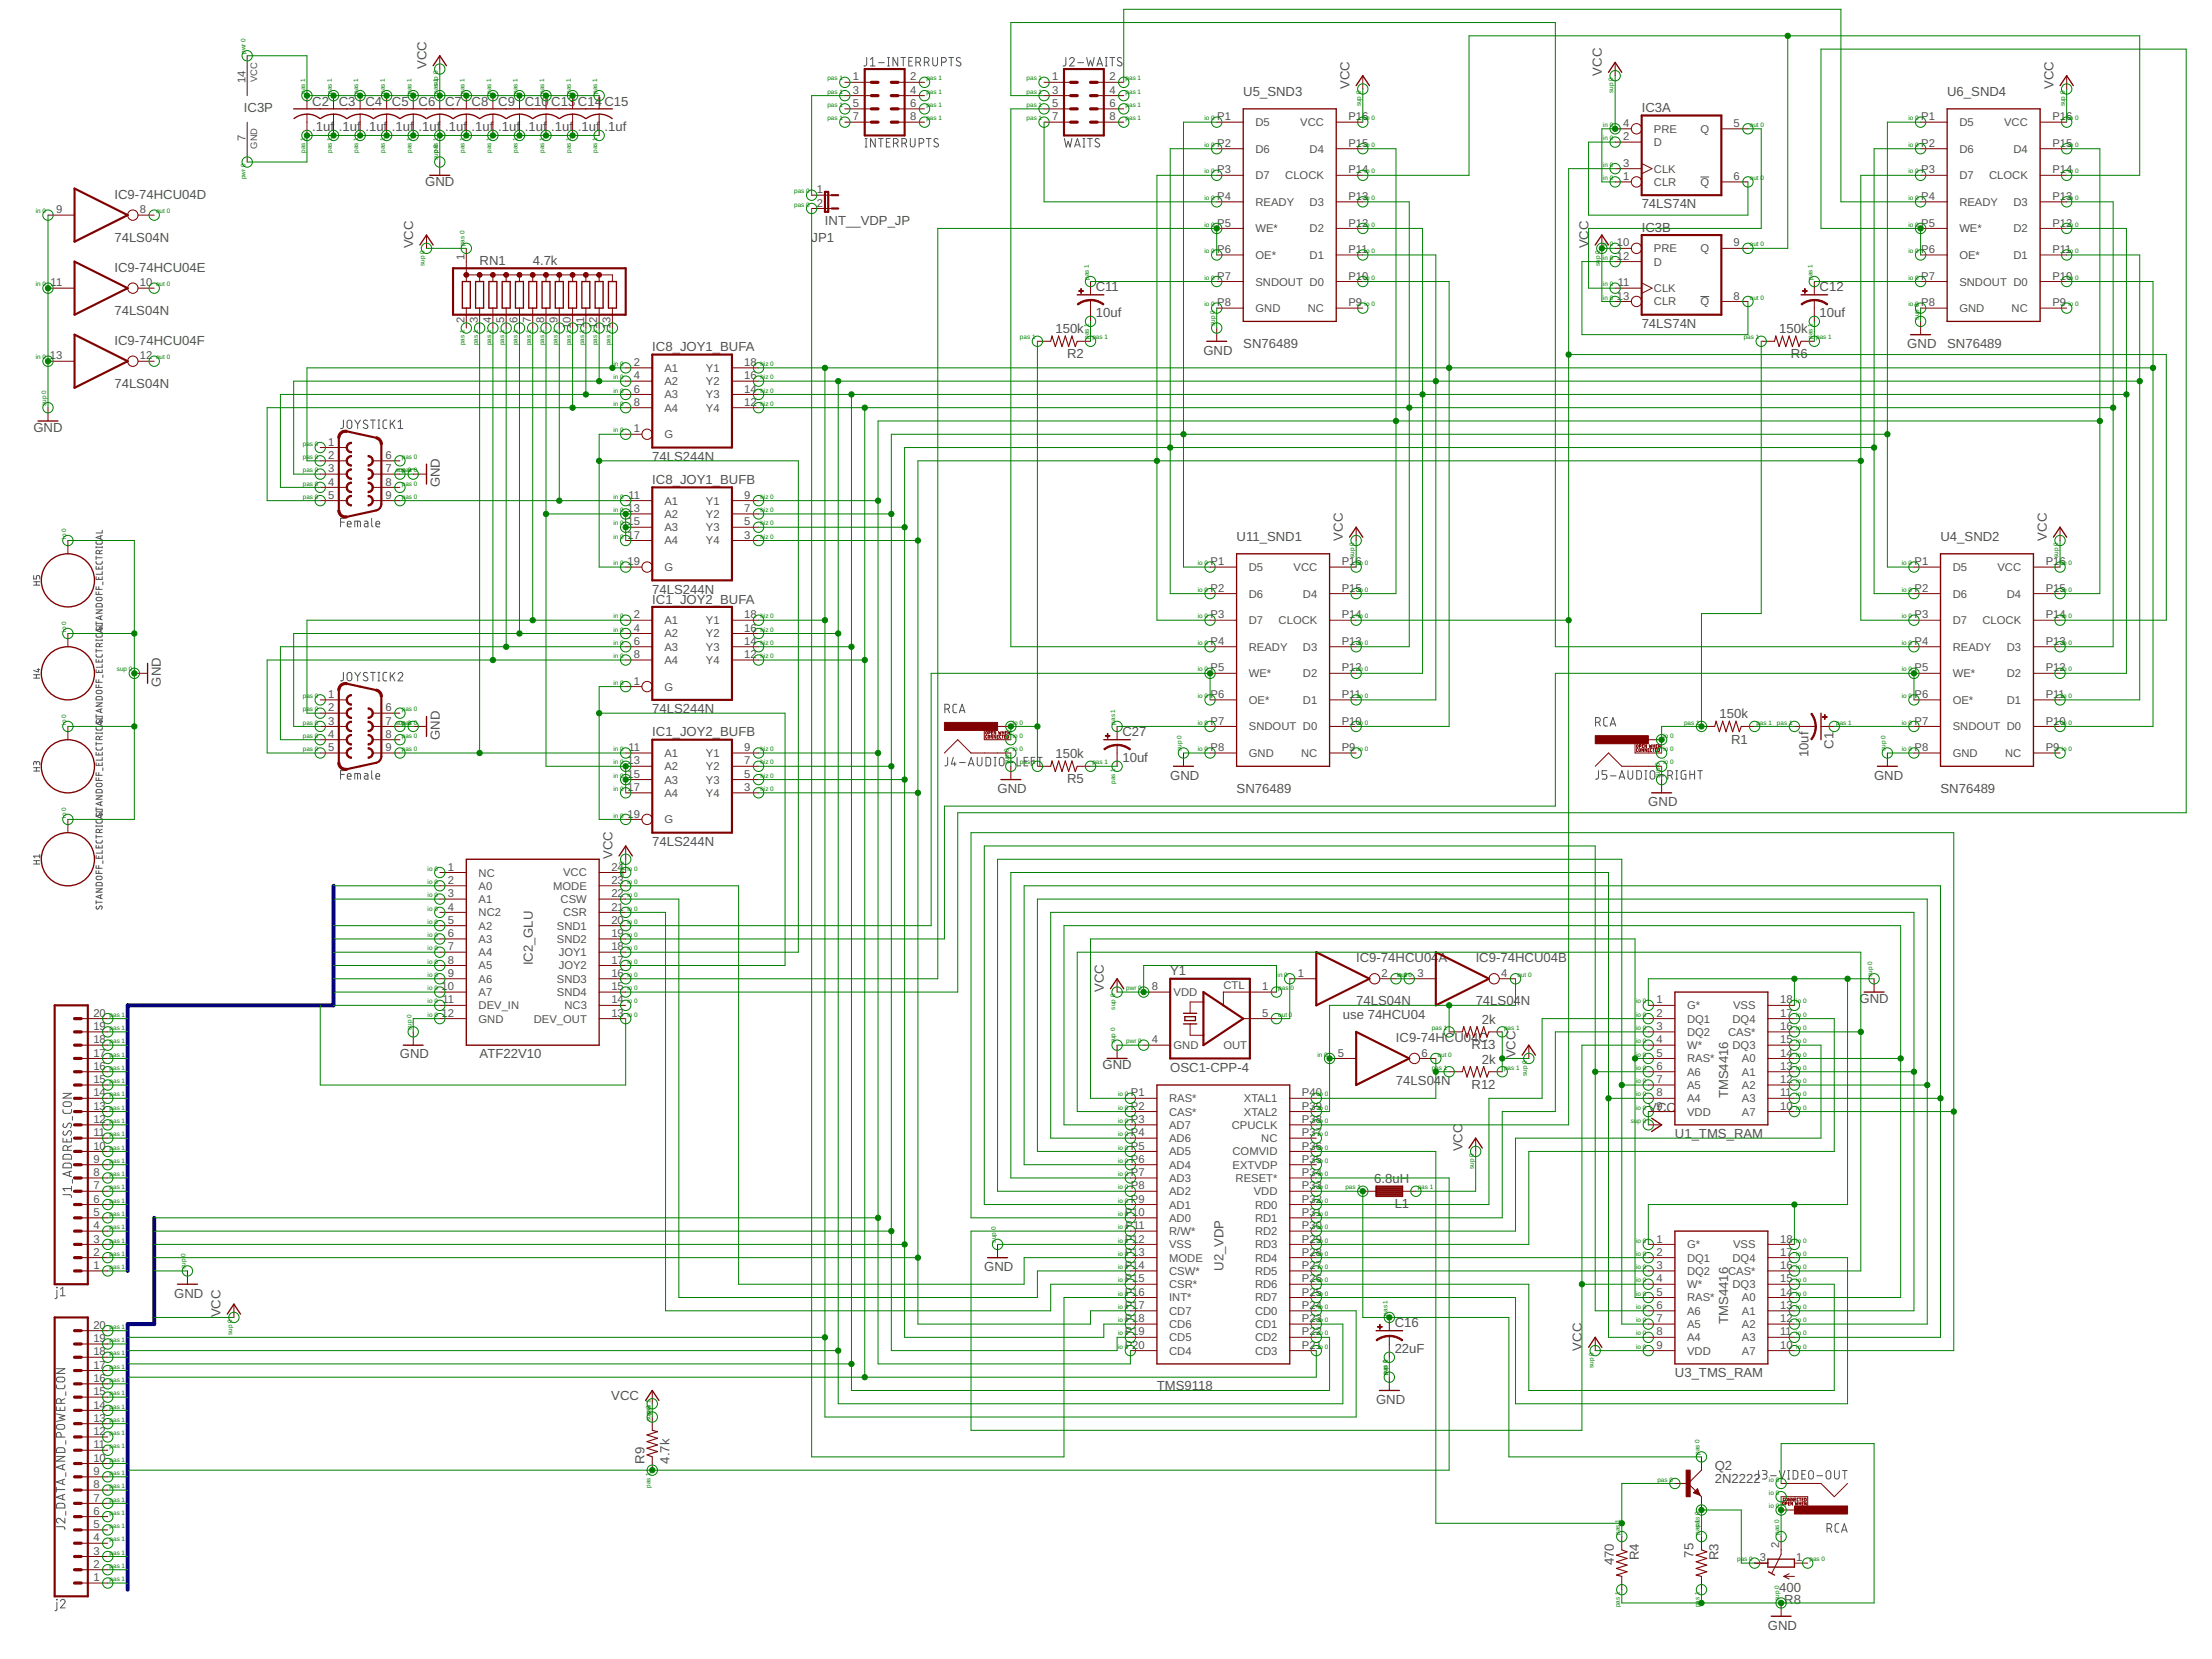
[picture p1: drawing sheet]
<svg xmlns="http://www.w3.org/2000/svg" width="1219mm" height="914mm" viewBox="0 0 1219 914" stroke-linecap="round" stroke-linejoin="round" font-family="sans-serif">
<defs><g id="words">
<g font-size="7.2" fill="#505050">
<text x="235" y="38" transform="rotate(-90 235 38)">VCC</text>
<text x="883" y="42" transform="rotate(-90 883 42)">VCC</text>
<text x="685" y="53">U5_SND3</text>
<text x="744" y="49" transform="rotate(-90 744 49)">VCC</text>
<text x="1073" y="53">U6_SND4</text>
<text x="1132" y="49" transform="rotate(-90 1132 49)">VCC</text>
<text x="172" y="58">C2</text>
<text x="187" y="58">C3</text>
<text x="201" y="58">C4</text>
<text x="216" y="58">C5</text>
<text x="231" y="58">C6</text>
<text x="245" y="58">C7</text>
<text x="260" y="58">C8</text>
<text x="275" y="58">C9</text>
<text x="289" y="58">C10</text>
<text x="304" y="58">C13</text>
<text x="319" y="58">C14</text>
<text x="333" y="58">C15</text>
<text x="134" y="62">IC3P</text>
<text x="905" y="62">IC3A</text>
<text x="172" y="72">.1uf</text>
<text x="187" y="72">.1uf</text>
<text x="201" y="72">.1uf</text>
<text x="216" y="72">.1uf</text>
<text x="231" y="72">.1uf</text>
<text x="245" y="72">.1uf</text>
<text x="260" y="72">.1uf</text>
<text x="275" y="72">.1uf</text>
<text x="289" y="72">.1uf</text>
<text x="304" y="72">.1uf</text>
<text x="319" y="72">.1uf</text>
<text x="333" y="72">.1uf</text>
<text x="234" y="102">GND</text>
<text x="63" y="109">IC9-74HCU04D</text>
<text x="905" y="115">74LS74N</text>
<text x="455" y="124">INT__VDP_JP</text>
<text x="905" y="128">IC3B</text>
<text x="63" y="133">74LS04N</text>
<text x="228" y="137" transform="rotate(-90 228 137)">VCC</text>
<text x="447" y="133">JP1</text>
<text x="876" y="137" transform="rotate(-90 876 137)">VCC</text>
<text x="63" y="150">IC9-74HCU04E</text>
<text x="264" y="146">RN1</text>
<text x="294" y="146">4.7k</text>
<text x="604" y="161">C11</text>
<text x="1003" y="161">C12</text>
<text x="63" y="173">74LS04N</text>
<text x="604" y="175">10uf</text>
<text x="1003" y="175">10uf</text>
<text x="582" y="184">150k</text>
<text x="905" y="181">74LS74N</text>
<text x="981" y="184">150k</text>
<text x="63" y="190">IC9-74HCU04F</text>
<text x="685" y="192">SN76489</text>
<text x="1051" y="192">GND</text>
<text x="1073" y="192">SN76489</text>
<text x="360" y="194">IC8_JOY1_BUFA</text>
<text x="588" y="198">R2</text>
<text x="663" y="195">GND</text>
<text x="987" y="198">R6</text>
<text x="63" y="214">74LS04N</text>
<text x="18" y="238">GND</text>
<text x="360" y="254">74LS244N</text>
<text x="242" y="269" transform="rotate(-90 242 269)">GND</text>
<text x="360" y="267">IC8_JOY1_BUFB</text>
<text x="682" y="298">U11_SND1</text>
<text x="740" y="298" transform="rotate(-90 740 298)">VCC</text>
<text x="1070" y="298">U4_SND2</text>
<text x="1128" y="298" transform="rotate(-90 1128 298)">VCC</text>
<text x="360" y="327">74LS244N</text>
<text x="360" y="333">IC1_JOY2_BUFA</text>
<text x="89" y="378" transform="rotate(-90 89 378)">GND</text>
<text x="360" y="393">74LS244N</text>
<text x="948" y="396">150k</text>
<text x="242" y="408" transform="rotate(-90 242 408)">GND</text>
<text x="360" y="406">IC1_JOY2_BUFB</text>
<text x="619" y="406">C27</text>
<text x="954" y="410">R1</text>
<text x="1011" y="413" transform="rotate(-90 1011 413)">C1</text>
<text x="582" y="418">150k</text>
<text x="619" y="420">10uf</text>
<text x="997" y="417" transform="rotate(-90 997 417)">10uf</text>
<text x="588" y="432">R5</text>
<text x="645" y="430">GND</text>
<text x="1033" y="430">GND</text>
<text x="550" y="437">GND</text>
<text x="682" y="437">SN76489</text>
<text x="1070" y="437">SN76489</text>
<text x="909" y="444">GND</text>
<text x="360" y="466">74LS244N</text>
<text x="338" y="474" transform="rotate(-90 338 474)">VCC</text>
<text x="294" y="532" transform="rotate(-90 294 532)">IC2_GLU</text>
<text x="747" y="530">IC9-74HCU04</text>
<text x="793" y="530">A</text>
<text x="813" y="530">IC9-74HCU04B</text>
<text x="645" y="538">Y1</text>
<text x="608" y="547" transform="rotate(-90 608 547)">VCC</text>
<text x="747" y="554">74LS04N</text>
<text x="813" y="554">74LS04N</text>
<text x="1025" y="553">GND</text>
<text x="740" y="561">use 74HCU04</text>
<text x="817" y="564">2k</text>
<text x="769" y="574">IC9-74HCU04C</text>
<text x="811" y="578">R13</text>
<text x="220" y="583">GND</text>
<text x="264" y="583">ATF22V10</text>
<text x="817" y="586">2k</text>
<text x="835" y="583" transform="rotate(-90 835 583)">VCC</text>
<text x="608" y="589">GND</text>
<text x="645" y="591">OSC1-CPP-4</text>
<text x="769" y="598">74LS04N</text>
<text x="811" y="600">R12</text>
<text x="952" y="605" transform="rotate(-90 952 605)">TMS4416</text>
<text x="909" y="613">VCC</text>
<text x="923" y="627">U1_TMS_RAM</text>
<text x="806" y="635" transform="rotate(-90 806 635)">VCC</text>
<text x="757" y="652">6.8uH</text>
<text x="769" y="666">L1</text>
<text x="543" y="701">GND</text>
<text x="674" y="701" transform="rotate(-90 674 701)">U2_VDP</text>
<text x="96" y="715">GND</text>
<text x="122" y="726" transform="rotate(-90 122 726)">VCC</text>
<text x="769" y="732">C16</text>
<text x="952" y="730" transform="rotate(-90 952 730)">TMS4416</text>
<text x="769" y="746">22uF</text>
<text x="872" y="744" transform="rotate(-90 872 744)">VCC</text>
<text x="923" y="759">U3_TMS_RAM</text>
<text x="638" y="766">TMS9118</text>
<text x="337" y="772">VCC</text>
<text x="758" y="774">GND</text>
<text x="355" y="807" transform="rotate(-90 355 807)">R9</text>
<text x="369" y="807" transform="rotate(-90 369 807)">4.7k</text>
<text x="945" y="810">Q2</text>
<text x="945" y="818">2N2222</text>
<text x="889" y="863" transform="rotate(-90 889 863)">470</text>
<text x="903" y="860" transform="rotate(-90 903 860)">R4</text>
<text x="933" y="859" transform="rotate(-90 933 859)">75</text>
<text x="947" y="860" transform="rotate(-90 947 860)">R3</text>
<text x="981" y="878">400</text>
<text x="983" y="884">R8</text>
<text x="974" y="898">GND</text>
</g>
<g font-size="6.2" fill="#505050">
<text x="135" y="46" transform="rotate(-90 135 46)">14</text>
<text x="470" y="44">1</text>
<text x="502" y="44">2</text>
<text x="580" y="44">1</text>
<text x="611" y="44">2</text>
<text x="470" y="52">3</text>
<text x="502" y="52">4</text>
<text x="580" y="52">3</text>
<text x="611" y="52">4</text>
<text x="470" y="59">5</text>
<text x="502" y="59">6</text>
<text x="580" y="59">5</text>
<text x="611" y="59">6</text>
<text x="470" y="66">7</text>
<text x="502" y="66">8</text>
<text x="580" y="66">7</text>
<text x="611" y="66">8</text>
<text x="671" y="66">P1</text>
<text x="692" y="70">D5</text>
<text x="717" y="70">VCC</text>
<text x="743" y="66">P16</text>
<text x="895" y="70">4</text>
<text x="956" y="70">5</text>
<text x="1059" y="66">P1</text>
<text x="1080" y="70">D5</text>
<text x="1105" y="70">VCC</text>
<text x="1131" y="66">P16</text>
<text x="135" y="78" transform="rotate(-90 135 78)">7</text>
<text x="895" y="77">2</text>
<text x="912" y="73">PRE</text>
<text x="937" y="73">Q</text>
<text x="671" y="81">P2</text>
<text x="743" y="81">P15</text>
<text x="912" y="81">D</text>
<text x="1059" y="81">P2</text>
<text x="1131" y="81">P15</text>
<text x="692" y="84">D6</text>
<text x="722" y="84">D4</text>
<text x="1080" y="84">D6</text>
<text x="1110" y="84">D4</text>
<text x="671" y="96">P3</text>
<text x="743" y="96">P14</text>
<text x="895" y="92">3</text>
<text x="912" y="95">CLK</text>
<text x="1059" y="96">P3</text>
<text x="1131" y="96">P14</text>
<text x="692" y="99">D7</text>
<text x="708" y="99">CLOCK</text>
<text x="895" y="99">1</text>
<text x="956" y="99">6</text>
<text x="1080" y="99">D7</text>
<text x="1096" y="99">CLOCK</text>
<text x="450" y="107">1</text>
<text x="912" y="102">CLR</text>
<text x="937" y="102">Q</text>
<text x="450" y="114">2</text>
<text x="671" y="110">P4</text>
<text x="692" y="113">READY</text>
<text x="722" y="113">D3</text>
<text x="743" y="110">P13</text>
<text x="1059" y="110">P4</text>
<text x="1080" y="113">READY</text>
<text x="1110" y="113">D3</text>
<text x="1131" y="110">P13</text>
<text x="31" y="118">9</text>
<text x="77" y="118">8</text>
<text x="671" y="125">P5</text>
<text x="743" y="125">P12</text>
<text x="1059" y="125">P5</text>
<text x="1131" y="125">P12</text>
<text x="692" y="128">WE*</text>
<text x="722" y="128">D2</text>
<text x="1080" y="128">WE*</text>
<text x="1110" y="128">D2</text>
<text x="891" y="136">10</text>
<text x="956" y="136">9</text>
<text x="256" y="143" transform="rotate(-90 256 143)">1</text>
<text x="671" y="140">P6</text>
<text x="692" y="143">OE*</text>
<text x="722" y="143">D1</text>
<text x="743" y="140">P11</text>
<text x="891" y="143">12</text>
<text x="912" y="139">PRE</text>
<text x="937" y="139">Q</text>
<text x="1059" y="140">P6</text>
<text x="1080" y="143">OE*</text>
<text x="1110" y="143">D1</text>
<text x="1131" y="140">P11</text>
<text x="912" y="146">D</text>
<text x="671" y="154">P7</text>
<text x="743" y="154">P10</text>
<text x="1059" y="154">P7</text>
<text x="1131" y="154">P10</text>
<text x="28" y="158">11</text>
<text x="77" y="158">10</text>
<text x="692" y="157">SNDOUT D0</text>
<text x="892" y="158">11</text>
<text x="912" y="161">CLK</text>
<text x="1080" y="157">SNDOUT D0</text>
<text x="891" y="165">13</text>
<text x="956" y="165">8</text>
<text x="671" y="169">P8</text>
<text x="692" y="172">GND</text>
<text x="721" y="172">NC</text>
<text x="743" y="169">P9</text>
<text x="912" y="168">CLR</text>
<text x="937" y="168">Q</text>
<text x="1059" y="169">P8</text>
<text x="1080" y="172">GND</text>
<text x="1109" y="172">NC</text>
<text x="1131" y="169">P9</text>
<text x="256" y="178" transform="rotate(-90 256 178)">2</text>
<text x="263" y="178" transform="rotate(-90 263 178)">3</text>
<text x="271" y="178" transform="rotate(-90 271 178)">4</text>
<text x="278" y="178" transform="rotate(-90 278 178)">5</text>
<text x="285" y="178" transform="rotate(-90 285 178)">6</text>
<text x="293" y="178" transform="rotate(-90 293 178)">7</text>
<text x="300" y="178" transform="rotate(-90 300 178)">8</text>
<text x="307" y="178" transform="rotate(-90 307 178)">9</text>
<text x="315" y="181" transform="rotate(-90 315 181)">10</text>
<text x="322" y="181" transform="rotate(-90 322 181)">11</text>
<text x="329" y="181" transform="rotate(-90 329 181)">12</text>
<text x="337" y="181" transform="rotate(-90 337 181)">13</text>
<text x="27" y="198">13</text>
<text x="77" y="198">12</text>
<text x="349" y="202">2</text>
<text x="410" y="202">18</text>
<text x="349" y="209">4</text>
<text x="366" y="205">A1</text>
<text x="389" y="205">Y1</text>
<text x="410" y="209">16</text>
<text x="366" y="212">A2</text>
<text x="389" y="212">Y2</text>
<text x="349" y="216">6</text>
<text x="366" y="220">A3</text>
<text x="389" y="220">Y3</text>
<text x="410" y="216">14</text>
<text x="349" y="224">8</text>
<text x="366" y="227">A4</text>
<text x="389" y="227">Y4</text>
<text x="410" y="224">12</text>
<text x="349" y="238">1</text>
<text x="181" y="246">1</text>
<text x="366" y="242">G</text>
<text x="181" y="253">2</text>
<text x="213" y="253">6</text>
<text x="181" y="260">3</text>
<text x="213" y="260">7</text>
<text x="181" y="268">4</text>
<text x="213" y="268">8</text>
<text x="181" y="275">5</text>
<text x="213" y="275">9</text>
<text x="346" y="275">11</text>
<text x="410" y="275">9</text>
<text x="366" y="278">A1</text>
<text x="389" y="278">Y1</text>
<text x="346" y="282">13</text>
<text x="366" y="285">A2</text>
<text x="389" y="285">Y2</text>
<text x="410" y="282">7</text>
<text x="346" y="290">15</text>
<text x="366" y="293">A3</text>
<text x="389" y="293">Y3</text>
<text x="410" y="290">5</text>
<text x="346" y="297">17</text>
<text x="410" y="297">3</text>
<text x="366" y="300">A4</text>
<text x="389" y="300">Y4</text>
<text x="346" y="312">19</text>
<text x="667" y="312">P1</text>
<text x="740" y="312">P16</text>
<text x="1055" y="312">P1</text>
<text x="1128" y="312">P16</text>
<text x="366" y="315">G</text>
<text x="688" y="315">D5</text>
<text x="713" y="315">VCC</text>
<text x="1076" y="315">D5</text>
<text x="1101" y="315">VCC</text>
<text x="667" y="326">P2</text>
<text x="688" y="329">D6</text>
<text x="718" y="329">D4</text>
<text x="740" y="326">P15</text>
<text x="1055" y="326">P2</text>
<text x="1076" y="329">D6</text>
<text x="1106" y="329">D4</text>
<text x="1128" y="326">P15</text>
<text x="349" y="341">2</text>
<text x="410" y="341">18</text>
<text x="667" y="341">P3</text>
<text x="740" y="341">P14</text>
<text x="1055" y="341">P3</text>
<text x="1128" y="341">P14</text>
<text x="366" y="344">A1</text>
<text x="389" y="344">Y1</text>
<text x="688" y="344">D7</text>
<text x="705" y="344">CLOCK</text>
<text x="1076" y="344">D7</text>
<text x="1093" y="344">CLOCK</text>
<text x="349" y="348">4</text>
<text x="366" y="351">A2</text>
<text x="389" y="351">Y2</text>
<text x="410" y="348">16</text>
<text x="349" y="355">6</text>
<text x="366" y="359">A3</text>
<text x="389" y="359">Y3</text>
<text x="410" y="355">14</text>
<text x="667" y="355">P4</text>
<text x="688" y="359">READY</text>
<text x="718" y="359">D3</text>
<text x="740" y="355">P13</text>
<text x="1055" y="355">P4</text>
<text x="1076" y="359">READY</text>
<text x="1106" y="359">D3</text>
<text x="1128" y="355">P13</text>
<text x="349" y="363">8</text>
<text x="366" y="366">A4</text>
<text x="389" y="366">Y4</text>
<text x="410" y="363">12</text>
<text x="667" y="370">P5</text>
<text x="740" y="370">P12</text>
<text x="1055" y="370">P5</text>
<text x="1128" y="370">P12</text>
<text x="349" y="377">1</text>
<text x="688" y="373">WE*</text>
<text x="718" y="373">D2</text>
<text x="1076" y="373">WE*</text>
<text x="1106" y="373">D2</text>
<text x="366" y="381">G</text>
<text x="181" y="385">1</text>
<text x="667" y="385">P6</text>
<text x="688" y="388">OE*</text>
<text x="718" y="388">D1</text>
<text x="740" y="385">P11</text>
<text x="1055" y="385">P6</text>
<text x="1076" y="388">OE*</text>
<text x="1106" y="388">D1</text>
<text x="1128" y="385">P11</text>
<text x="181" y="392">2</text>
<text x="213" y="392">6</text>
<text x="181" y="399">3</text>
<text x="213" y="399">7</text>
<text x="667" y="399">P7</text>
<text x="740" y="399">P10</text>
<text x="1055" y="399">P7</text>
<text x="1128" y="399">P10</text>
<text x="181" y="407">4</text>
<text x="213" y="407">8</text>
<text x="688" y="403">SNDOUT D0</text>
<text x="1076" y="403">SNDOUT D0</text>
<text x="181" y="414">5</text>
<text x="213" y="414">9</text>
<text x="346" y="414">11</text>
<text x="366" y="417">A1</text>
<text x="389" y="417">Y1</text>
<text x="410" y="414">9</text>
<text x="667" y="414">P8</text>
<text x="688" y="417">GND</text>
<text x="717" y="417">NC</text>
<text x="740" y="414">P9</text>
<text x="1055" y="414">P8</text>
<text x="1076" y="417">GND</text>
<text x="1105" y="417">NC</text>
<text x="1128" y="414">P9</text>
<text x="346" y="421">13</text>
<text x="366" y="425">A2</text>
<text x="389" y="425">Y2</text>
<text x="410" y="421">7</text>
<text x="346" y="429">15</text>
<text x="366" y="432">A3</text>
<text x="389" y="432">Y3</text>
<text x="410" y="429">5</text>
<text x="346" y="436">17</text>
<text x="410" y="436">3</text>
<text x="366" y="439">A4</text>
<text x="389" y="439">Y4</text>
<text x="346" y="451">19</text>
<text x="366" y="454">G</text>
<text x="247" y="480">1</text>
<text x="337" y="480">24</text>
<text x="264" y="483">NC</text>
<text x="310" y="483">VCC</text>
<text x="247" y="487">2</text>
<text x="264" y="490">A0</text>
<text x="305" y="490">MODE</text>
<text x="337" y="487">23</text>
<text x="247" y="495">3</text>
<text x="264" y="498">A1</text>
<text x="309" y="498">CSW</text>
<text x="337" y="495">22</text>
<text x="247" y="502">4</text>
<text x="337" y="502">21</text>
<text x="247" y="509">5</text>
<text x="264" y="505">NC2</text>
<text x="310" y="505">CSR</text>
<text x="337" y="509">20</text>
<text x="264" y="512">A2</text>
<text x="307" y="512">SND1</text>
<text x="247" y="516">6</text>
<text x="264" y="520">A3</text>
<text x="307" y="520">SND2</text>
<text x="337" y="516">19</text>
<text x="247" y="524">7</text>
<text x="264" y="527">A4</text>
<text x="308" y="527">JOY1</text>
<text x="337" y="524">18</text>
<text x="247" y="531">8</text>
<text x="337" y="531">17</text>
<text x="247" y="538">9</text>
<text x="264" y="534">A5</text>
<text x="308" y="534">JOY2</text>
<text x="337" y="538">16</text>
<text x="715" y="538">1</text>
<text x="762" y="538">2</text>
<text x="781" y="538">3</text>
<text x="827" y="538">4</text>
<text x="243" y="546">10</text>
<text x="264" y="542">A6</text>
<text x="307" y="542">SND3</text>
<text x="337" y="546">15</text>
<text x="635" y="546">8</text>
<text x="674" y="545">CTL</text>
<text x="696" y="546">1</text>
<text x="264" y="549">A7</text>
<text x="307" y="549">SND4</text>
<text x="647" y="549">VDD</text>
<text x="244" y="553">11</text>
<text x="264" y="556">DEV_IN</text>
<text x="311" y="556">NC3</text>
<text x="337" y="553">14</text>
<text x="913" y="553">1</text>
<text x="930" y="556">G*</text>
<text x="955" y="556">VSS</text>
<text x="981" y="553">18</text>
<text x="51" y="560">20</text>
<text x="243" y="560">12</text>
<text x="264" y="564">GND</text>
<text x="294" y="564">DEV_OUT</text>
<text x="337" y="560">13</text>
<text x="696" y="560">5</text>
<text x="913" y="560">2</text>
<text x="930" y="564">DQ1</text>
<text x="955" y="564">DQ4</text>
<text x="981" y="560">17</text>
<text x="51" y="568">19</text>
<text x="913" y="568">3</text>
<text x="981" y="568">16</text>
<text x="51" y="575">18</text>
<text x="635" y="575">4</text>
<text x="913" y="575">4</text>
<text x="930" y="571">DQ2</text>
<text x="953" y="571">CAS*</text>
<text x="981" y="575">15</text>
<text x="647" y="578">GND</text>
<text x="674" y="578">OUT</text>
<text x="930" y="578">W*</text>
<text x="955" y="578">DQ3</text>
<text x="51" y="582">17</text>
<text x="737" y="582">5</text>
<text x="783" y="582">6</text>
<text x="913" y="582">5</text>
<text x="930" y="586">RAS*</text>
<text x="960" y="586">A0</text>
<text x="981" y="582">14</text>
<text x="51" y="590">16</text>
<text x="913" y="590">6</text>
<text x="930" y="593">A6</text>
<text x="960" y="593">A1</text>
<text x="981" y="590">13</text>
<text x="51" y="597">15</text>
<text x="913" y="597">7</text>
<text x="981" y="597">12</text>
<text x="51" y="604">14</text>
<text x="623" y="604">P1</text>
<text x="718" y="604">P40</text>
<text x="913" y="604">8</text>
<text x="930" y="600">A5</text>
<text x="960" y="600">A2</text>
<text x="981" y="604">11</text>
<text x="51" y="612">13</text>
<text x="623" y="612">P2</text>
<text x="644" y="608">RAS*</text>
<text x="686" y="608">XTAL1</text>
<text x="718" y="612">P39</text>
<text x="913" y="612">9</text>
<text x="930" y="608">A4</text>
<text x="960" y="608">A3</text>
<text x="981" y="612">10</text>
<text x="644" y="615">CAS*</text>
<text x="686" y="615">XTAL2</text>
<text x="930" y="615">VDD</text>
<text x="960" y="615">A7</text>
<text x="51" y="619">12</text>
<text x="623" y="619">P3</text>
<text x="644" y="622">AD7</text>
<text x="679" y="622">CPUCLK</text>
<text x="718" y="619">P38</text>
<text x="51" y="626">11</text>
<text x="623" y="626">P4</text>
<text x="644" y="630">AD6</text>
<text x="695" y="630">NC</text>
<text x="718" y="626">P37</text>
<text x="51" y="634">10</text>
<text x="623" y="634">P5</text>
<text x="718" y="634">P36</text>
<text x="51" y="641">9</text>
<text x="623" y="641">P6</text>
<text x="644" y="637">AD5</text>
<text x="679" y="637">COMVID</text>
<text x="718" y="641">P35</text>
<text x="644" y="644">AD4</text>
<text x="679" y="644">EXTVDP</text>
<text x="51" y="648">8</text>
<text x="623" y="648">P7</text>
<text x="644" y="651">AD3</text>
<text x="681" y="651">RESET*</text>
<text x="718" y="648">P34</text>
<text x="51" y="656">7</text>
<text x="623" y="656">P8</text>
<text x="644" y="659">AD2</text>
<text x="691" y="659">VDD</text>
<text x="718" y="656">P33</text>
<text x="51" y="663">6</text>
<text x="623" y="663">P9</text>
<text x="718" y="663">P32</text>
<text x="51" y="670">5</text>
<text x="620" y="670">P10</text>
<text x="644" y="666">AD1</text>
<text x="692" y="666">RD0</text>
<text x="718" y="670">P31</text>
<text x="51" y="678">4</text>
<text x="620" y="678">P11</text>
<text x="644" y="673">AD0</text>
<text x="692" y="673">RD1</text>
<text x="718" y="678">P30</text>
<text x="644" y="681">R/W*</text>
<text x="692" y="681">RD2</text>
<text x="51" y="685">3</text>
<text x="620" y="685">P12</text>
<text x="644" y="688">VSS</text>
<text x="692" y="688">RD3</text>
<text x="718" y="685">P29</text>
<text x="913" y="685">1</text>
<text x="930" y="688">G*</text>
<text x="955" y="688">VSS</text>
<text x="981" y="685">18</text>
<text x="51" y="692">2</text>
<text x="620" y="692">P13</text>
<text x="644" y="695">MODE</text>
<text x="692" y="695">RD4</text>
<text x="718" y="692">P28</text>
<text x="913" y="692">2</text>
<text x="930" y="695">DQ1</text>
<text x="955" y="695">DQ4</text>
<text x="981" y="692">17</text>
<text x="51" y="699">1</text>
<text x="620" y="699">P14</text>
<text x="718" y="699">P27</text>
<text x="913" y="699">3</text>
<text x="981" y="699">16</text>
<text x="620" y="707">P15</text>
<text x="644" y="703">CSW*</text>
<text x="692" y="703">RD5</text>
<text x="718" y="707">P26</text>
<text x="913" y="707">4</text>
<text x="930" y="703">DQ2</text>
<text x="953" y="703">CAS*</text>
<text x="981" y="707">15</text>
<text x="644" y="710">CSR*</text>
<text x="692" y="710">RD6</text>
<text x="930" y="710">W*</text>
<text x="955" y="710">DQ3</text>
<text x="620" y="714">P16</text>
<text x="644" y="717">INT*</text>
<text x="692" y="717">RD7</text>
<text x="718" y="714">P25</text>
<text x="913" y="714">5</text>
<text x="930" y="717">RAS*</text>
<text x="960" y="717">A0</text>
<text x="981" y="714">14</text>
<text x="620" y="721">P17</text>
<text x="644" y="725">CD7</text>
<text x="692" y="725">CD0</text>
<text x="718" y="721">P24</text>
<text x="913" y="721">6</text>
<text x="930" y="725">A6</text>
<text x="960" y="725">A1</text>
<text x="981" y="721">13</text>
<text x="620" y="729">P18</text>
<text x="644" y="732">CD6</text>
<text x="692" y="732">CD1</text>
<text x="718" y="729">P23</text>
<text x="913" y="729">7</text>
<text x="930" y="732">A5</text>
<text x="960" y="732">A2</text>
<text x="981" y="729">12</text>
<text x="51" y="732">20</text>
<text x="620" y="736">P19</text>
<text x="718" y="736">P22</text>
<text x="913" y="736">8</text>
<text x="981" y="736">11</text>
<text x="51" y="740">19</text>
<text x="620" y="743">P20</text>
<text x="644" y="739">CD5</text>
<text x="692" y="739">CD2</text>
<text x="718" y="743">P21</text>
<text x="913" y="743">9</text>
<text x="930" y="739">A4</text>
<text x="960" y="739">A3</text>
<text x="981" y="743">10</text>
<text x="51" y="747">18</text>
<text x="644" y="747">CD4</text>
<text x="692" y="747">CD3</text>
<text x="930" y="747">VDD</text>
<text x="960" y="747">A7</text>
<text x="51" y="754">17</text>
<text x="51" y="762">16</text>
<text x="51" y="769">15</text>
<text x="51" y="776">14</text>
<text x="51" y="784">13</text>
<text x="51" y="791">12</text>
<text x="51" y="798">11</text>
<text x="51" y="806">10</text>
<text x="51" y="813">9</text>
<text x="51" y="820">8</text>
<text x="51" y="828">7</text>
<text x="51" y="835">6</text>
<text x="51" y="842">5</text>
<text x="51" y="850">4</text>
<text x="51" y="857">3</text>
<text x="981" y="853" transform="rotate(-90 981 853)">2</text>
<text x="970" y="861">3</text>
<text x="990" y="861">1</text>
<text x="51" y="864">2</text>
<text x="51" y="872">1</text>
</g>
<g font-size="5.2" fill="#505050">
<text x="142" y="45" transform="rotate(-90 142 45)">VCC</text>
<text x="142" y="82" transform="rotate(-90 142 82)">GND</text>
</g>
<g font-size="3.5" fill="#008000">
<text x="135" y="30" transform="rotate(-90 135 30)">pwr 0</text>
<text x="241" y="48" transform="rotate(-90 241 48)">sup 0</text>
<text x="456" y="44">pas 1</text>
<text x="511" y="44">pas 1</text>
<text x="566" y="44">pas 1</text>
<text x="620" y="44">pas 1</text>
<text x="168" y="52" transform="rotate(-90 168 52)">pas 1</text>
<text x="183" y="52" transform="rotate(-90 183 52)">pas 1</text>
<text x="197" y="52" transform="rotate(-90 197 52)">pas 1</text>
<text x="212" y="52" transform="rotate(-90 212 52)">pas 1</text>
<text x="227" y="52" transform="rotate(-90 227 52)">pas 1</text>
<text x="241" y="52" transform="rotate(-90 241 52)">pas 1</text>
<text x="256" y="52" transform="rotate(-90 256 52)">pas 1</text>
<text x="271" y="52" transform="rotate(-90 271 52)">pas 1</text>
<text x="285" y="52" transform="rotate(-90 285 52)">pas 1</text>
<text x="300" y="52" transform="rotate(-90 300 52)">pas 1</text>
<text x="315" y="52" transform="rotate(-90 315 52)">pas 1</text>
<text x="329" y="52" transform="rotate(-90 329 52)">pas 1</text>
<text x="456" y="52">pas 1</text>
<text x="511" y="52">pas 1</text>
<text x="566" y="52">pas 1</text>
<text x="620" y="52">pas 1</text>
<text x="889" y="51" transform="rotate(-90 889 51)">sup 0</text>
<text x="456" y="59">pas 1</text>
<text x="511" y="59">pas 1</text>
<text x="566" y="59">pas 1</text>
<text x="620" y="59">pas 1</text>
<text x="750" y="59" transform="rotate(-90 750 59)">sup 0</text>
<text x="1138" y="59" transform="rotate(-90 1138 59)">sup 0</text>
<text x="456" y="66">pas 1</text>
<text x="511" y="66">pas 1</text>
<text x="566" y="66">pas 1</text>
<text x="620" y="66">pas 1</text>
<text x="664" y="66">io 0</text>
<text x="752" y="66">io 0</text>
<text x="884" y="70">in 0</text>
<text x="964" y="70">out 0</text>
<text x="1052" y="66">io 0</text>
<text x="1140" y="66">io 0</text>
<text x="884" y="77">in 0</text>
<text x="664" y="81">io 0</text>
<text x="752" y="81">io 0</text>
<text x="1052" y="81">io 0</text>
<text x="1140" y="81">io 0</text>
<text x="168" y="84" transform="rotate(-90 168 84)">pas 1</text>
<text x="183" y="84" transform="rotate(-90 183 84)">pas 1</text>
<text x="197" y="84" transform="rotate(-90 197 84)">pas 1</text>
<text x="212" y="84" transform="rotate(-90 212 84)">pas 1</text>
<text x="227" y="84" transform="rotate(-90 227 84)">pas 1</text>
<text x="241" y="88" transform="rotate(-90 241 88)">sup 0</text>
<text x="241" y="84" transform="rotate(-90 241 84)">pas 1</text>
<text x="256" y="84" transform="rotate(-90 256 84)">pas 1</text>
<text x="271" y="84" transform="rotate(-90 271 84)">pas 1</text>
<text x="285" y="84" transform="rotate(-90 285 84)">pas 1</text>
<text x="300" y="84" transform="rotate(-90 300 84)">pas 1</text>
<text x="315" y="84" transform="rotate(-90 315 84)">pas 1</text>
<text x="329" y="84" transform="rotate(-90 329 84)">pas 1</text>
<text x="664" y="96">io 0</text>
<text x="752" y="96">io 0</text>
<text x="884" y="92">in 0</text>
<text x="1052" y="96">io 0</text>
<text x="1140" y="96">io 0</text>
<text x="135" y="99" transform="rotate(-90 135 99)">pwr 0</text>
<text x="884" y="99">in 0</text>
<text x="964" y="99">out 0</text>
<text x="438" y="107">pas 0</text>
<text x="438" y="114">pas 0</text>
<text x="664" y="110">io 0</text>
<text x="752" y="110">io 0</text>
<text x="1052" y="110">io 0</text>
<text x="1140" y="110">io 0</text>
<text x="20" y="118">in 0</text>
<text x="86" y="118">out 0</text>
<text x="664" y="125">io 0</text>
<text x="752" y="125">io 0</text>
<text x="1052" y="125">io 0</text>
<text x="1140" y="125">io 0</text>
<text x="256" y="136" transform="rotate(-90 256 136)">pas 0</text>
<text x="884" y="136">in 0</text>
<text x="964" y="136">out 0</text>
<text x="664" y="140">io 0</text>
<text x="752" y="140">io 0</text>
<text x="884" y="143">in 0</text>
<text x="1052" y="140">io 0</text>
<text x="1140" y="140">io 0</text>
<text x="234" y="146" transform="rotate(-90 234 146)">sup 0</text>
<text x="882" y="146" transform="rotate(-90 882 146)">sup 0</text>
<text x="600" y="154" transform="rotate(-90 600 154)">pas 1</text>
<text x="664" y="154">io 0</text>
<text x="752" y="154">io 0</text>
<text x="999" y="154" transform="rotate(-90 999 154)">pas 1</text>
<text x="1052" y="154">io 0</text>
<text x="1140" y="154">io 0</text>
<text x="20" y="158">in 0</text>
<text x="86" y="158">out 0</text>
<text x="884" y="158">in 0</text>
<text x="884" y="165">in 0</text>
<text x="964" y="165">out 0</text>
<text x="664" y="169">io 0</text>
<text x="752" y="169">io 0</text>
<text x="1052" y="169">io 0</text>
<text x="1140" y="169">io 0</text>
<text x="670" y="180" transform="rotate(-90 670 180)">sup 0</text>
<text x="1058" y="176" transform="rotate(-90 1058 176)">sup 0</text>
<text x="256" y="190" transform="rotate(-90 256 190)">pas 1</text>
<text x="263" y="190" transform="rotate(-90 263 190)">pas 1</text>
<text x="271" y="190" transform="rotate(-90 271 190)">pas 1</text>
<text x="278" y="190" transform="rotate(-90 278 190)">pas 1</text>
<text x="285" y="190" transform="rotate(-90 285 190)">pas 1</text>
<text x="293" y="190" transform="rotate(-90 293 190)">pas 1</text>
<text x="300" y="190" transform="rotate(-90 300 190)">pas 1</text>
<text x="307" y="190" transform="rotate(-90 307 190)">pas 1</text>
<text x="315" y="190" transform="rotate(-90 315 190)">pas 1</text>
<text x="322" y="190" transform="rotate(-90 322 190)">pas 1</text>
<text x="329" y="190" transform="rotate(-90 329 190)">pas 1</text>
<text x="337" y="190" transform="rotate(-90 337 190)">pas 1</text>
<text x="562" y="187">pas 1</text>
<text x="600" y="187" transform="rotate(-90 600 187)">pas 1</text>
<text x="602" y="187">pas 1</text>
<text x="961" y="187">pas 1</text>
<text x="999" y="187" transform="rotate(-90 999 187)">pas 1</text>
<text x="1001" y="187">pas 1</text>
<text x="20" y="198">in 0</text>
<text x="86" y="198">out 0</text>
<text x="338" y="202">in 0</text>
<text x="419" y="202">hiz 0</text>
<text x="338" y="209">in 0</text>
<text x="419" y="209">hiz 0</text>
<text x="338" y="216">in 0</text>
<text x="419" y="216">hiz 0</text>
<text x="25" y="224" transform="rotate(-90 25 224)">sup 0</text>
<text x="338" y="224">in 0</text>
<text x="419" y="224">hiz 0</text>
<text x="338" y="238">in 0</text>
<text x="167" y="246">pas 0</text>
<text x="167" y="253">pas 0</text>
<text x="221" y="253">pas 0</text>
<text x="167" y="260">pas 0</text>
<text x="218" y="260">suppa0s 0</text>
<text x="167" y="268">pas 0</text>
<text x="221" y="268">pas 0</text>
<text x="167" y="275">pas 0</text>
<text x="221" y="275">pas 0</text>
<text x="338" y="275">in 0</text>
<text x="419" y="275">hiz 0</text>
<text x="338" y="282">in 0</text>
<text x="419" y="282">hiz 0</text>
<text x="338" y="290">in 0</text>
<text x="419" y="290">hiz 0</text>
<text x="36" y="297" transform="rotate(-90 36 297)">io 0</text>
<text x="338" y="297">in 0</text>
<text x="419" y="297">hiz 0</text>
<text x="338" y="312">in 0</text>
<text x="660" y="312">io 0</text>
<text x="746" y="308" transform="rotate(-90 746 308)">sup 0</text>
<text x="749" y="312">io 0</text>
<text x="1048" y="312">io 0</text>
<text x="1134" y="308" transform="rotate(-90 1134 308)">sup 0</text>
<text x="1136" y="312">io 0</text>
<text x="660" y="326">io 0</text>
<text x="749" y="326">io 0</text>
<text x="1048" y="326">io 0</text>
<text x="1136" y="326">io 0</text>
<text x="338" y="341">in 0</text>
<text x="419" y="341">hiz 0</text>
<text x="660" y="341">io 0</text>
<text x="749" y="341">io 0</text>
<text x="1048" y="341">io 0</text>
<text x="1136" y="341">io 0</text>
<text x="36" y="348" transform="rotate(-90 36 348)">io 0</text>
<text x="338" y="348">in 0</text>
<text x="419" y="348">hiz 0</text>
<text x="338" y="355">in 0</text>
<text x="419" y="355">hiz 0</text>
<text x="660" y="355">io 0</text>
<text x="749" y="355">io 0</text>
<text x="1048" y="355">io 0</text>
<text x="1136" y="355">io 0</text>
<text x="338" y="363">in 0</text>
<text x="419" y="363">hiz 0</text>
<text x="64" y="370">sup 0</text>
<text x="660" y="370">io 0</text>
<text x="749" y="370">io 0</text>
<text x="1048" y="370">io 0</text>
<text x="1136" y="370">io 0</text>
<text x="338" y="377">in 0</text>
<text x="167" y="385">pas 0</text>
<text x="660" y="385">io 0</text>
<text x="749" y="385">io 0</text>
<text x="1048" y="385">io 0</text>
<text x="1136" y="385">io 0</text>
<text x="167" y="392">pas 0</text>
<text x="221" y="392">pas 0</text>
<text x="36" y="399" transform="rotate(-90 36 399)">io 0</text>
<text x="167" y="399">pas 0</text>
<text x="218" y="399">suppa0s 0</text>
<text x="558" y="399">io 0</text>
<text x="615" y="399" transform="rotate(-90 615 399)">pas 1</text>
<text x="660" y="399">io 0</text>
<text x="749" y="399">io 0</text>
<text x="928" y="399">pas 1</text>
<text x="968" y="399">pas 1</text>
<text x="979" y="399">pas 1</text>
<text x="1012" y="399">pas 1</text>
<text x="1048" y="399">io 0</text>
<text x="1136" y="399">io 0</text>
<text x="167" y="407">pas 0</text>
<text x="221" y="407">pas 0</text>
<text x="558" y="407">io 0</text>
<text x="917" y="407">io 0</text>
<text x="167" y="414">pas 0</text>
<text x="221" y="414">pas 0</text>
<text x="338" y="414">in 0</text>
<text x="419" y="414">hiz 0</text>
<text x="556" y="420" transform="rotate(-90 556 420)">up</text>
<text x="556" y="415" transform="rotate(-90 556 415)">0</text>
<text x="558" y="414">io 0</text>
<text x="651" y="414" transform="rotate(-90 651 414)">sup 0</text>
<text x="660" y="414">io 0</text>
<text x="749" y="414">io 0</text>
<text x="917" y="414">io 0</text>
<text x="1039" y="414" transform="rotate(-90 1039 414)">sup 0</text>
<text x="1048" y="414">io 0</text>
<text x="1136" y="414">io 0</text>
<text x="338" y="421">in 0</text>
<text x="419" y="421">hiz 0</text>
<text x="556" y="421" transform="rotate(-90 556 421)">s</text>
<text x="562" y="421">pas</text>
<text x="569" y="421">1</text>
<text x="602" y="421">pas 1</text>
<text x="915" y="422" transform="rotate(-90 915 422)">0</text>
<text x="917" y="421">io 0</text>
<text x="338" y="429">in 0</text>
<text x="419" y="429">hiz 0</text>
<text x="615" y="432" transform="rotate(-90 615 432)">pas 1</text>
<text x="915" y="429" transform="rotate(-90 915 429)">s</text>
<text x="915" y="427" transform="rotate(-90 915 427)">up</text>
<text x="338" y="436">in 0</text>
<text x="419" y="436">hiz 0</text>
<text x="36" y="451" transform="rotate(-90 36 451)">io 0</text>
<text x="338" y="451">in 0</text>
<text x="236" y="480">io 0</text>
<text x="346" y="480">io 0</text>
<text x="344" y="483" transform="rotate(-90 344 483)">sup 0</text>
<text x="236" y="487">io 0</text>
<text x="346" y="487">io 0</text>
<text x="236" y="495">io 0</text>
<text x="346" y="495">io 0</text>
<text x="236" y="502">io 0</text>
<text x="346" y="502">io 0</text>
<text x="236" y="509">io 0</text>
<text x="346" y="509">io 0</text>
<text x="236" y="516">io 0</text>
<text x="346" y="516">io 0</text>
<text x="236" y="524">io 0</text>
<text x="346" y="524">io 0</text>
<text x="236" y="531">io 0</text>
<text x="346" y="531">io 0</text>
<text x="236" y="538">io 0</text>
<text x="346" y="538">io 0</text>
<text x="704" y="538">in 0</text>
<text x="770" y="538">ionu0t 0</text>
<text x="836" y="538">out 0</text>
<text x="1032" y="538" transform="rotate(-90 1032 538)">sup 0</text>
<text x="236" y="546">io 0</text>
<text x="346" y="546">io 0</text>
<text x="621" y="546">pwr 0</text>
<text x="705" y="546">pas</text>
<text x="711" y="546">0</text>
<text x="236" y="553">io 0</text>
<text x="346" y="553">io 0</text>
<text x="615" y="556" transform="rotate(-90 615 556)">sup 0</text>
<text x="902" y="553">io 0</text>
<text x="990" y="553">io 0</text>
<text x="60" y="560">pas 1</text>
<text x="236" y="560">io 0</text>
<text x="346" y="560">io 0</text>
<text x="705" y="560">out 0</text>
<text x="902" y="560">io 0</text>
<text x="990" y="560">io 0</text>
<text x="60" y="568">pas 1</text>
<text x="227" y="568" transform="rotate(-90 227 568)">sup 0</text>
<text x="789" y="568">pas 1</text>
<text x="829" y="568">pas 1</text>
<text x="902" y="568">io 0</text>
<text x="990" y="568">io 0</text>
<text x="60" y="575">pas 1</text>
<text x="615" y="575" transform="rotate(-90 615 575)">sup 0</text>
<text x="621" y="575">pwr 0</text>
<text x="902" y="575">io 0</text>
<text x="990" y="575">io 0</text>
<text x="60" y="582">pas 1</text>
<text x="726" y="582">in 0</text>
<text x="792" y="582">out 0</text>
<text x="902" y="582">io 0</text>
<text x="990" y="582">io 0</text>
<text x="60" y="590">pas 1</text>
<text x="789" y="590">pas 1</text>
<text x="829" y="590">pas 1</text>
<text x="842" y="593" transform="rotate(-90 842 593)">sup 0</text>
<text x="902" y="590">io 0</text>
<text x="990" y="590">io 0</text>
<text x="60" y="597">pas 1</text>
<text x="902" y="597">io 0</text>
<text x="990" y="597">io 0</text>
<text x="60" y="604">pas 1</text>
<text x="616" y="604">io 0</text>
<text x="727" y="604">io 0</text>
<text x="902" y="604">io 0</text>
<text x="990" y="604">io 0</text>
<text x="60" y="612">pas 1</text>
<text x="616" y="612">io 0</text>
<text x="727" y="612">io 0</text>
<text x="902" y="612">io 0</text>
<text x="990" y="612">io 0</text>
<text x="60" y="619">pas 1</text>
<text x="616" y="619">io 0</text>
<text x="727" y="619">io 0</text>
<text x="899" y="619">sup 0</text>
<text x="60" y="626">pas 1</text>
<text x="616" y="626">io 0</text>
<text x="727" y="626">io 0</text>
<text x="60" y="634">pas 1</text>
<text x="616" y="634">io 0</text>
<text x="727" y="634">io 0</text>
<text x="60" y="641">pas 1</text>
<text x="616" y="641">io 0</text>
<text x="727" y="641">io 0</text>
<text x="812" y="644" transform="rotate(-90 812 644)">sup 0</text>
<text x="60" y="648">pas 1</text>
<text x="616" y="648">io 0</text>
<text x="727" y="648">io 0</text>
<text x="60" y="656">pas 1</text>
<text x="616" y="656">io 0</text>
<text x="727" y="656">io 0</text>
<text x="742" y="656">pas 1</text>
<text x="781" y="656">pas 1</text>
<text x="60" y="663">pas 1</text>
<text x="616" y="663">io 0</text>
<text x="727" y="663">io 0</text>
<text x="60" y="670">pas 1</text>
<text x="616" y="670">io 0</text>
<text x="727" y="670">io 0</text>
<text x="60" y="678">pas 1</text>
<text x="616" y="678">io 0</text>
<text x="727" y="678">io 0</text>
<text x="549" y="678" transform="rotate(-90 549 678)">0</text>
<text x="60" y="685">pas 1</text>
<text x="549" y="685" transform="rotate(-90 549 685)">sup</text>
<text x="616" y="685">io 0</text>
<text x="727" y="685">io 0</text>
<text x="902" y="685">io 0</text>
<text x="990" y="685">io 0</text>
<text x="60" y="692">pas 1</text>
<text x="102" y="693" transform="rotate(-90 102 693)">0</text>
<text x="616" y="692">io 0</text>
<text x="727" y="692">io 0</text>
<text x="902" y="692">io 0</text>
<text x="990" y="692">io 0</text>
<text x="60" y="699">pas 1</text>
<text x="102" y="699" transform="rotate(-90 102 699)">sup</text>
<text x="616" y="699">io 0</text>
<text x="727" y="699">io 0</text>
<text x="902" y="699">io 0</text>
<text x="990" y="699">io 0</text>
<text x="616" y="707">io 0</text>
<text x="727" y="707">io 0</text>
<text x="902" y="707">io 0</text>
<text x="990" y="707">io 0</text>
<text x="616" y="714">io 0</text>
<text x="727" y="714">io 0</text>
<text x="902" y="714">io 0</text>
<text x="990" y="714">io 0</text>
<text x="616" y="721">io 0</text>
<text x="727" y="721">io 0</text>
<text x="765" y="725" transform="rotate(-90 765 725)">pas 1</text>
<text x="902" y="721">io 0</text>
<text x="990" y="721">io 0</text>
<text x="616" y="729">io 0</text>
<text x="727" y="729">io 0</text>
<text x="902" y="729">io 0</text>
<text x="990" y="729">io 0</text>
<text x="60" y="732">pas 1</text>
<text x="128" y="736" transform="rotate(-90 128 736)">sup 0</text>
<text x="616" y="736">io 0</text>
<text x="727" y="736">io 0</text>
<text x="902" y="736">io 0</text>
<text x="990" y="736">io 0</text>
<text x="60" y="740">pas 1</text>
<text x="616" y="743">io 0</text>
<text x="727" y="743">io 0</text>
<text x="902" y="743">io 0</text>
<text x="990" y="743">io 0</text>
<text x="60" y="747">pas 1</text>
<text x="60" y="754">pas 1</text>
<text x="878" y="754" transform="rotate(-90 878 754)">sup 0</text>
<text x="60" y="762">pas 1</text>
<text x="765" y="758" transform="rotate(-90 765 758)">sup 1</text>
<text x="765" y="758" transform="rotate(-90 765 758)">pas 0</text>
<text x="60" y="769">pas 1</text>
<text x="60" y="776">pas 1</text>
<text x="60" y="784">pas 1</text>
<text x="358" y="783" transform="rotate(-90 358 783)">suppa0s 1</text>
<text x="60" y="791">pas 1</text>
<text x="60" y="798">pas 1</text>
<text x="937" y="802" transform="rotate(-90 937 802)">pas 0</text>
<text x="60" y="806">pas 1</text>
<text x="60" y="813">pas 1</text>
<text x="60" y="820">pas 1</text>
<text x="358" y="820" transform="rotate(-90 358 820)">pas 1</text>
<text x="914" y="817">pas 0</text>
<text x="975" y="817">io 0</text>
<text x="60" y="828">pas 1</text>
<text x="975" y="824">io 0</text>
<text x="975" y="831">io 0</text>
<text x="60" y="835">pas 1</text>
<text x="893" y="839" transform="rotate(-90 893 839)">1</text>
<text x="60" y="842">pas 1</text>
<text x="893" y="846" transform="rotate(-90 893 846)">pas</text>
<text x="937" y="846" transform="rotate(-90 937 846)">pas 1</text>
<text x="937" y="842" transform="rotate(-90 937 842)">pas 0</text>
<text x="981" y="846" transform="rotate(-90 981 846)">pas 0</text>
<text x="60" y="850">pas 1</text>
<text x="60" y="857">pas 1</text>
<text x="957" y="861">pas 0</text>
<text x="997" y="861">pas 0</text>
<text x="60" y="864">pas 1</text>
<text x="60" y="872">pas 1</text>
<text x="893" y="886" transform="rotate(-90 893 886)">pas 1</text>
<text x="937" y="886" transform="rotate(-90 937 886)">pas 1</text>
<text x="981" y="882" transform="rotate(-90 981 882)">sup 0</text>
</g>
</g></defs>
<g fill="none" stroke="#505050" stroke-width=".55">
<path d="M478 32v4h-2M480 36h2M480 33l1-1v4M484 35h3M489 36h1M489 32h1M490 32v4M495 32v4l-3-4v4M497 32h2M498 32v4M501 34h1M503 32h-2v4h2"/>
<path d="M505 34h2v-1v-1h-2v4M506 34l1 2M509 34h3v-1v-1h-3v4M511 34l1 2M514 32v3l1 1 2-1v-3M519 34h2l1-1-1-1h-2v4M523 32h3M524 32v4M529 32h-1l-1 1 2 2v1h-2M587 32v4h-1M590 33a1.3 1.3 0 0 1 1-1 1.3 1.3 0 0 1 1 2l-2 2h2M594 35h3"/>
<path d="M599 32l1 4 1-3 1 3 1-4M605 36l1-4 2 4M605 35h2M609 36h1M609 32h1M610 32v4M612 32h2M613 32v4M618 32h-1l-1 1 2 2v1h-1h-1M477 76h1M477 76v5M482 76v5l-2-5v5"/>
<path d="M484 76h3M485 76v5M489 78h1M491 76h-2v5h2M492 79h3v-1v-1l-3-1v5M494 79l1 2M497 79h2l1-1-1-1-2-1v5M499 79l1 2M502 76v4l1 1 1-1v-4M507 79h2v-1v-1l-2-1v5M511 76h2M512 76v5"/>
<path d="M517 77l-1-1-1 1 2 2v1l-1 1-1-1M587 76l1 5 1-3 1 3 1-5M593 80h2M597 76h1M597 76v5M599 76h3M601 76v5M606 77l-2-1v1l2 2v1l-1 1-1-1M477 81h1M592 81l2-5 1 5M597 81h1M937 98h5"/>
<path d="M937 163h5M189 232v3l-1 1M192 232h1l1 1v2l-1 1h-1l-1-1zM196 232l1 2M197 234v2M199 232l-2 2M203 232h-2l-1 1 3 2v1h-1h-2M204 232h3M206 232v4M208 236h1M208 232h1M209 232v4"/>
<path d="M213 232h-1l-1 1v3h2M215 232v4M216 233l2 3M218 232l-3 2M219 236h3M219 233l2-1v4M53 298v2h1h2v-2M55 295v2M56 292v2h-3M56 295l-3 1 3 1M188 288h2M190 286h-2v4"/>
<path d="M191 289h3l-1-1h-1l-1 2h1h2M196 290v-3h2l1 3M197 287v3M201 287h1l1 1v2h-2v-1h2M205 286v4h1M207 289h2v-1h-2v2h2M19 317v2h1v-1l1-1 1 1v1M53 309v1l1 1h2v-2M53 301v1M53 307v1M53 312v2h3v-2M53 318v1h3v-1"/>
<path d="M53 307h3M53 302h3M54 313v1M54 318v1M55 305v-1h-2v1h3M56 301v1M56 315v2h-3M56 303l-1 1M19 323h3M19 321h3M20 321v2M53 323v2h3"/>
<path d="M53 326v2h3M53 336h3l-3 2h3M53 330l3-1v2h-2l-1-1zM53 333h3v2h-3zM54 323v2M54 326v2M55 340v1M56 339l-3 2 3 1M57 321v1M53 350v1h1h2v-1M53 343v2M53 352v1"/>
<path d="M53 358v2M53 344h3v1h-3M53 359h3M53 353h3M53 346v1h1l1-1h1M55 355h-2v1h3M55 355v1M55 347v1M56 346v1M56 352v1M56 355h-1M56 346l-3 1 3 2"/>
<path d="M19 374h3M19 372h3M20 372v2M20 369h2M21 368v2h-2M53 361v1h1h2v-1M53 363v2h3v-2M53 369v2h3v-2M53 375v1h3M53 377v2h3M54 364v1M54 369v2"/>
<path d="M54 375v1M54 377v2M56 366v2h-3M57 372v1M189 371v4h-1M192 371h1l1 1v2l-1 1h-1l-1-1zM196 371l1 2M197 373v2M199 371l-2 2M203 371h-2l-1 1 3 2v1h-2h-1M204 371h3M206 371v4"/>
<path d="M208 371h1M208 375h1M209 371v4M213 371h-1l-1 1v3h2M215 371v4M216 372l2 3M218 371l-3 2M219 372a1.3 1.3 0 0 1 2-1 1.3 1.3 0 0 1 1 2l-3 2h3M53 394v2M53 395h3v1h-3M53 387h3l-3 2h3M53 381h3v1h-2h-1z"/>
<path d="M53 384h3v2h-3zM53 397v1v1l2-2 1 1M55 391v2M55 398v2M56 398v1M56 398l-3 1 3 1M56 391l-3 1 3 1M521 391l2-1v-2h-2v5M522 391l1 2M527 388h-1l-1 1v3l2 1M529 393l1-5 2 5M529 392h2"/>
<path d="M879 398h3v-1v-1l-3-1v5M881 398l1 2M886 395l-2 1v1v3h2M888 399h2M53 412v1h1h2v-1M53 401v1h1h2v-1M53 404h.1M53 409v2M53 415v1h3v-1M53 410h3M53 404h3M54 415v1"/>
<path d="M55 408v-2h-2v2h3M56 404h.1M56 417v2h-3M56 406l-1 1M522 417v4l-1 1M525 417l-1 4h3M539 417v4l1 1 1-1v-4M543 417l2 1h1v3l-1 1h-2zM548 417h1M548 417v5M551 418h2v3v1h-2v-1zM561 417v5h2"/>
<path d="M564 420h2M567 417h-3v5h3M568 420h2M570 417h-2v5M572 417h2M573 417v5M887 400l2-5 2 5M19 425h3M19 423h3M20 421v-1h1l1 2M20 421v-1h-1v2M20 423v2"/>
<path d="M53 420v2h3v-2M53 426v1h3M53 429v1h3M53 439h3l-3 2h3M53 432h3v1l-2 1-1-1zM53 435h3v2h-3zM54 421v1M54 426v1M54 429v1M57 423v2M188 427h2M190 425h-2v4"/>
<path d="M191 428h3l-1-2-1 1-1 2h1h2M196 429v-3l2 1 1 2M197 426v3M201 426h1l1 1v2h-2v-1h2M205 425v4h1M207 428h2v-2l-2 1v2h2M526 420v2M529 420h3M534 422l1-5 2 5M534 421h2M548 422h1M555 420h3"/>
<path d="M881 425v4h-2M886 425h-3v2h2l1 1-1 1h-2M888 428h3M892 429l2-4 2 4M893 428h2M897 425v3l1 1 2-1v-3M902 425h2l1 1v2l-1 1h-2zM907 425h1M907 429h1M907 425v4M910 425h1l1 1v2l-1 1h-1v-1zM914 428h3"/>
<path d="M919 427h2l1-1-1-1h-2v4M921 427l1 2M924 425h1M924 429h1M924 425v4M929 425h-2v4h2v-2h-1M931 427h3M931 425v4M934 425v4M936 425h2M937 425v4M53 452v1l1 1h2v-2"/>
<path d="M53 445v2M53 455v1M53 446h3v1h-3M53 455h3M53 448v1v1l2-2 1 1M55 459v-2h-2v2h3M55 442v2M55 449v2M56 449v1M56 455v1M56 457l-1 1M56 449l-3 1 3 1"/>
<path d="M56 442l-3 1 3 1M19 476h3M19 474h3M20 474v2M22 472h-3v1M22 471v2M53 463v1l1 1h2v-2M53 460v2M53 466v1h3v-1M53 472v1h3v-1M53 477v2h3M53 480v1h3"/>
<path d="M53 461h3M54 466v1M54 472v1M54 477v2M54 480v1M56 469v1h-3M57 474v2M53 497h3M53 496v2M53 490h3l-3 2h3M53 483h3v1l-2 1-1-1zM53 487l3-1v2h-3z"/>
<path d="M53 500v1h1l1-2h1v2M55 493v2M56 493l-3 1 3 1M35 612v1l1 1h3v-2M35 603h4l-4 2h4M35 619v2h1l2-2h1v1v2M35 608l3-1 1 1v1l-1 1h-2l-1-1zM40 615v2M35 627v2h4v-2M35 637l4-1v1v2h-4zM35 623v2l1 1 2-2 1-1v1v2M37 628v1"/>
<path d="M37 634v-2l-1-1-1 1v2h4M39 631l-2 1M35 658l4 1v1M35 642l4-1v1v2h-4zM38 646v2M39 654v2M39 655h-4l1 1M39 645l-4 2 4 2M40 650v2M31 710h.1M31 711v4l-1 1M33 711l2-1v4"/>
<path d="M33 714h3M31 754h5l-5 3h5M31 759h4l1 1v1l-1 1h-3l-1-1zM31 763v2h1h3l1-2M31 775v2h5v-2M31 779l5 1-3 1 3 1-5 1M33 776v1M34 773l-1-2h-2v2h5M36 771l-2 1M36 767v2M31 798h4l1 1v2h-5zM31 786l4-1 1 1v1l-1 1h-3l-1-1z"/>
<path d="M34 792l-1-2v-1l-2 1v2h5M36 794v2M31 820v2M31 803h5l-5 2h5M35 808v2M35 816v2M36 815l-5 2 5 1M36 807l-5 2 5 1M36 812v2M969 811v3l-1 1M971 811h2h1l-1 1-1 1M973 813h1v1l-1 1h-2"/>
<path d="M976 813h3M981 811l1 4 2-4M985 815h1M985 811h1M986 811v4M988 811h2l1 1v2l-1 1h-2zM993 813h2M995 811h-2v4h2M997 811h2v1v2v1h-1l-1-1zM1001 813h4M1007 811h1l1 1v2l-1 1h-1v-1zM1011 811v3l1 1 2-1v-3"/>
<path d="M1015 811h3M1017 811v4M31 821h5M32 829h3l1 1v1h-5zM35 824v2M36 837v2l-3-2a1.3 1.3 0 0 0-2 1 1.3 1.3 0 0 0 1 1M36 824l-5 1 5 2M36 833v2M1014 840h-2l-1 1 1 3 2 1M31 841l4 1 1 1M1007 842h2l1-1-1-1h-2v5M1009 842l1 3"/>
<path d="M1015 845l2-5 1 5M1015 843h3M31 882h.1M31 883v4l-1 1M33 883a1.3 1.3 0 0 1 2-1 1.3 1.3 0 0 1 0 2l-2 2h3"/>
</g>
<g fill="none" stroke="#800000" stroke-width=".74">
<path d="M239 36l3-5 4 5M887 40l3-6 4 6M747 47l4-5 4 5M1135 47l4-5 4 5M162 60h176M162 65a12 12 0 0 1 14 0M177 65a12 12 0 0 1 14 0M191 65a12 12 0 0 1 15 0M206 65a12 12 0 0 1 14 0M221 65a12 12 0 0 1 14 0M235 65a12 12 0 0 1 15 0M250 65a12 12 0 0 1 14 0"/>
<path d="M265 65a12 12 0 0 1 14 0M279 65a12 12 0 0 1 14 0M294 65a12 12 0 0 1 14 0M308 65a12 12 0 0 1 15 0M323 65a12 12 0 0 1 14 0M685 60h51v117h-51zM1073 60h51v117h-51zM237 97h11M231 135l4-5 4 5M879 135l4-5 4 5M255 155h4v15h-4zM262 155h5v15h-5z"/>
<path d="M269 155h5v15h-5zM277 155h4v15h-4zM284 155h5v15h-5zM291 155h5v15h-5zM299 155h4v15h-4zM306 155h4v15h-4zM313 155h5v15h-5zM321 155h4v15h-4zM328 155h4v15h-4zM335 155h5v15h-5zM594 162h14M993 162h14"/>
<path d="M665 188h11M1053 184h11M21 232h11M235 256v11M744 296l3-5 4 5M1132 296l3-5 4 5M682 305h51v117h-51zM1070 305h51v117h-51zM81 366v11M235 395v11M1004 393v15M608 408h15"/>
<path d="M552 430h11M647 422h11M910 437h11M1035 422h11M257 474h73v102h-73zM341 472l4-6 4 6M612 545l4-6 3 6M652 559h8M923 547h51v73h-51zM1027 547h11M222 576h11M652 564h8"/>
<path d="M653 560h6v3h-6zM610 583h11M638 598h73v154h-73zM839 582l4-6 3 6M910 616l6 4-6 4M810 633l3-6 4 6M923 679h51v73h-51zM544 693h11M98 708h11M125 724l4-5 4 5M758 733h15M876 743l3-6 4 6"/>
<path d="M356 772l4-6 3 6M760 766h11M936 821v2h-2zM936 822l-1 1M974 859h15v5h-15zM975 866l3 2M976 891h11"/>
<circle cx="37" cy="320" r="15"/>
<circle cx="37" cy="371" r="15"/>
<circle cx="37" cy="422" r="15"/>
<circle cx="37" cy="474" r="15"/>
</g>
<g fill="none" stroke="#800000" stroke-width=".55">
<path d="M136 31v22M242 31v7M890 34v8M169 53v7M184 53v7M198 53v7M213 53v7M228 53v7M242 53v7M257 53v7M272 53v7M286 53v7"/>
<path d="M301 53v7M316 53v7M330 53v7M466 45h14M466 53h14M495 45h15M495 53h15M575 45h15M575 53h15M605 45h14M605 53h14M751 42v7"/>
<path d="M1139 42v7M136 67v22M169 63v12M184 63v12M198 63v12M213 63v12M228 63v12M242 63v12M257 63v12M272 63v12M286 63v12M301 63v12"/>
<path d="M316 63v12M330 63v12M466 60h14M466 67h14M495 60h15M495 67h15M575 60h15M575 67h15M605 60h14M605 67h14M671 67h14M736 67h15"/>
<path d="M890 78h15M890 71h9M949 71h14M1059 67h14M1124 67h15M242 89v8M671 82h14M671 97h14M736 82h15M736 97h15M890 93h15M905 90l6 3-6 3"/>
<path d="M1059 82h14M1059 97h14M1124 82h15M1124 97h15M26 119h15M76 119h9M447 108h11M447 115h11M671 111h14M736 111h15M890 100h9M949 100h14"/>
<path d="M1059 111h14M1124 111h15M235 130v7M257 137v18M671 126h14M736 126h15M883 130v7M890 137h9M949 137h14M1059 126h14M1124 126h15M26 159h15"/>
<path d="M76 159h9M257 152h81v3M264 152v3M272 152v3M279 152v3M286 152v3M294 152v3M301 152v3M308 152v3M316 152v3M323 152v3M330 152v3"/>
<path d="M601 155v7M671 141h14M671 155h14M736 141h15M736 155h15M890 159h15M890 144h15M905 156l6 3-6 3M1000 155v7M1059 141h14M1059 155h14M1124 141h15"/>
<path d="M1124 155h15M257 170v11M264 170v11M272 170v11M279 170v11M286 170v11M294 170v11M301 170v11M308 170v11M316 170v11M323 170v11M330 170v11"/>
<path d="M338 170v11M601 165v12M671 170h14M736 170h15M890 166h9M949 166h14M1000 165v12M1059 170h14M1059 177v7M1124 170h15M26 199h15M76 199h9"/>
<path d="M572 188h7M594 188h7M671 181v7M971 188h7M993 188h7M345 203h15M345 210h15M345 217h15M403 203h15M403 210h15M403 217h15M26 225v7"/>
<path d="M345 239h9M345 225h15M403 225h15M177 247h14M177 254h14M206 254h14M177 261h14M177 269h14M177 276h14M206 261h14M206 269h14M206 276h14"/>
<path d="M228 261h7M345 276h15M403 276h15M37 298v7M345 283h15M345 291h15M345 298h15M403 283h15M403 291h15M403 298h15M747 291v7M1135 291v7"/>
<path d="M345 313h9M667 313h15M733 313h14M1055 313h15M1121 313h14M667 327h15M733 327h14M1055 327h15M1121 327h14M37 349v7M345 342h15M345 356h15"/>
<path d="M345 349h15M403 342h15M403 356h15M403 349h15M667 342h15M667 356h15M733 342h14M733 356h14M1055 342h15M1055 356h15M1121 342h14M1121 356h14"/>
<path d="M74 371h7M345 378h9M345 364h15M403 364h15M667 371h15M733 371h14M1055 371h15M1121 371h14M177 386h14M177 393h14M206 393h14M667 386h15"/>
<path d="M733 386h14M1055 386h15M1121 386h14M37 400v8M177 400h14M177 415h14M177 408h14M206 400h14M206 415h14M206 408h14M228 400h7M345 415h15"/>
<path d="M403 415h15M521 415l7-7 7 7h22M543 400v8h14M543 403h1v2l-1-1zM544 405l-1 1v1h1M545 405l1 1-1 1zM545 404h1v-1h-1v2M547 404h.1M547 405v2l-1-2v2M547 403v2M549 403v2l-1-2v2M549 405v2l-1-2v2"/>
<path d="M550 406h.1M550 400h7M550 403l1 2v-1v1l1-2M550 405v2M552 405l-1 1v1h1M552 405h1M552 404h1M552 403v2M553 405v2M553 403v2M554 406h.1M554 404h1"/>
<path d="M554 405v2M555 403h-1v2h1M555 405l1 1v1h-1zM556 403v2l-1-2v2M616 400v8M616 411v11M652 415v7M667 400h15M667 415h15M733 400h14M733 415h14M901 408v7h15"/>
<path d="M902 411h1v1h-1zM903 413h-1v1h1M903 413h1v1h-1zM904 411v-1v2M905 411h1M906 413v1l-1-1v1M906 410h-1v2h1M907 410v2v-2v2M908 413v1l-1-1v1M908 413h1M909 408h7M909 410v2l1-1v1v-2"/>
<path d="M909 413h-1v1h1M910 413v1M911 413h1M911 411h1M911 410v2M911 413v1M912 410v2M912 413h1M913 411h.1M913 413h-1v1h1M914 410h-1v2h1M914 413h1l-1 1z"/>
<path d="M915 410v2l-1-2v2M938 400h7M960 400h7M989 400h12M1004 400h7M1040 415v7M1055 400h15M1055 415h15M1121 400h14M1121 415h14M345 422h15M345 430h15"/>
<path d="M345 437h15M403 422h15M403 430h15M403 437h15M557 422v8M572 422h7M594 422h7M879 422l8-7 7 7h22M916 430v7M37 452v7M345 452h9M345 466v8"/>
<path d="M242 481h15M242 488h15M242 496h15M330 481h15M330 488h15M330 496h15M242 503h15M242 510h15M242 518h15M330 503h15M330 510h15M330 518h15"/>
<path d="M242 539h15M242 525h15M242 532h15M330 539h15M330 525h15M330 532h15M616 539v8M711 539h15M760 539h9M777 539h14M826 539h9M1033 539v8"/>
<path d="M242 554h15M242 547h15M330 554h15M330 547h15M630 547h15M663 552h-7v7M704 547h-30v7M909 554h14M974 554h15M45 561h14M45 569h14M45 576h14"/>
<path d="M228 569v7M242 561h15M330 561h15M616 576v7M630 576h15M656 564v7h7M685 561h19M799 569h7M821 569h7M843 576v7M909 561h14M909 569h14"/>
<path d="M909 576h14M974 561h15M974 569h15M974 576h15M45 583h14M45 591h14M45 598h14M733 583h14M782 583h9M799 591h7M821 591h7M909 583h14"/>
<path d="M909 591h14M909 598h14M974 583h15M974 591h15M974 598h15M45 605h14M45 613h14M45 620h14M623 605h15M623 613h15M623 620h15M711 605h15"/>
<path d="M711 613h15M711 620h15M909 605h14M909 613h14M909 620h7M974 605h15M974 613h15M45 627h14M45 635h14M623 627h15M623 635h15M711 627h15"/>
<path d="M711 635h15M813 627v8M45 642h14M45 649h14M45 657h14M623 642h15M623 649h15M623 657h15M711 642h15M711 649h15M711 657h15M751 657h29"/>
<path d="M758 654h15v6h-15zM758 654h15M758 655h15M758 656h15M758 657h15M758 658h15M758 659h15M45 664h14M45 671h14M45 679h14M623 664h15M623 671h15"/>
<path d="M623 679h15M711 664h15M711 671h15M711 679h15M45 686h14M45 693h14M550 686v7M623 686h15M623 693h15M711 686h15M711 693h15M909 686h14"/>
<path d="M909 693h14M974 686h15M974 693h15M45 701h14M103 701v7M129 719v7M623 701h15M623 708h15M623 715h15M711 701h15M711 708h15M711 715h15"/>
<path d="M909 701h14M909 708h14M909 715h14M974 701h15M974 708h15M974 715h15M45 733h14M623 722h15M623 730h15M623 737h15M711 722h15M711 730h15"/>
<path d="M711 737h15M766 726v7M766 736v12M879 737v7M909 722h14M909 730h14M909 737h14M974 722h15M974 730h15M974 737h15M45 755h14M45 748h14"/>
<path d="M45 741h14M623 744h15M711 744h15M766 759v7M909 744h14M974 744h15M45 777h14M45 770h14M45 763h14M360 766v8M45 799h14M45 792h14"/>
<path d="M45 785h14M360 781v7M45 814h14M45 807h14M360 803v7M923 818h7M930 818l7 6M938 803v7l-8 8M982 818h22l7 7 7-7M45 829h14M45 836h14M45 821h14"/>
<path d="M936 821l1 3-4-1zM937 824l1 1v7M982 825h14v7M982 832h7M983 828v2v-1zM984 826h-1v1h1M984 829h1v-1h-1v2M984 826h1v1h-1zM986 829h.1M986 828v2M987 826v1l-1-1v1M988 828v2l-1-2v2"/>
<path d="M988 826v1v-1v1M989 826h1M989 828l1 2v-2l1 2v-2M990 826h-1v1h1M991 826v1M992 829h1M992 828v2M992 826h1M992 826v1M993 828v2M993 829h1M993 826h1"/>
<path d="M994 828h-1v2h1M994 826h-1v1h1M995 826h1l-1 1zM996 828v2l-1-2v2M45 858h14M45 851h14M45 843h14M894 847v7M938 847v7M982 847v10l-5 10M45 873h14M45 865h14"/>
<path d="M894 869v7M938 869v7M967 862h7M983 869h6M983 869l3 1M986 867l-3 2M989 862h7M982 884v7"/>
<circle cx="902" cy="71" r="2.9"/>
<circle cx="73" cy="119" r="2.9"/>
<circle cx="902" cy="100" r="2.9"/>
<circle cx="902" cy="137" r="2.9"/>
<circle cx="73" cy="159" r="2.9"/>
<circle cx="902" cy="166" r="2.9"/>
<circle cx="73" cy="199" r="2.9"/>
<circle cx="357" cy="239" r="2.9"/>
<circle cx="357" cy="313" r="2.9"/>
<circle cx="357" cy="378" r="2.9"/>
<circle cx="357" cy="452" r="2.9"/>
<circle cx="758" cy="539" r="2.9"/>
<circle cx="824" cy="539" r="2.9"/>
<circle cx="780" cy="583" r="2.9"/>
</g>
<g fill="#800000" stroke="#800000" stroke-width=".55">
<path d="M616 410l5 1 2 2a11 11 0 0 0-7-2z" fill-rule="evenodd"/>
<path d="M608 413l5-2 3-1v1a11 11 0 0 0-7 2z" fill-rule="evenodd"/>
<path d="M1000 400h1v1l-1 4-1 3-1-1a11 11 0 0 0 2-7z" fill-rule="evenodd"/>
<path d="M998 394l1-1 1 2 1 5h-1v-3z" fill-rule="evenodd"/>
<path d="M192 252l1-1 1 1a2.2 2.2 0 0 0-2 2 2.2 2.2 0 0 0 2 2l-1 1a2.9 2.9 0 0 1-2-2 2.9 2.9 0 0 1 1-3z" fill-rule="evenodd"/>
<path d="M203 251a2.9 2.9 0 0 1 3 3 2.9 2.9 0 0 1-3 3v-1a2.2 2.2 0 0 0 2-2 2.2 2.2 0 0 0-2-2z" fill-rule="evenodd"/>
<path d="M192 245l1-1h1a2.2 2.2 0 0 0-2 3 2.2 2.2 0 0 0 2 2l-1 1a2.9 2.9 0 0 1-2-2 2.9 2.9 0 0 1 1-3z" fill-rule="evenodd"/>
<path d="M203 266a2.9 2.9 0 0 1 3 3 2.9 2.9 0 0 1-3 3v-1a2.2 2.2 0 0 0 2-2 2.2 2.2 0 0 0-2-3z" fill-rule="evenodd"/>
<path d="M191 260l2-2 1 1a2.2 2.2 0 0 0-2 2 2.2 2.2 0 0 0 2 3h-1a2.9 2.9 0 0 1-2-4z" fill-rule="evenodd"/>
<path d="M203 258a2.9 2.9 0 0 1 3 3 2.9 2.9 0 0 1-3 3 2.2 2.2 0 0 0 2-3 2.2 2.2 0 0 0-2-2z" fill-rule="evenodd"/>
<path d="M192 266h1h1a2.2 2.2 0 0 0-2 3 2.2 2.2 0 0 0 2 2l-1 1a2.9 2.9 0 0 1-2-2 2.9 2.9 0 0 1 1-4z" fill-rule="evenodd"/>
<path d="M203 273a2.9 2.9 0 0 1 3 3 2.9 2.9 0 0 1-3 3v-1a2.2 2.2 0 0 0 2-2 2.2 2.2 0 0 0-2-2z" fill-rule="evenodd"/>
<path d="M192 274l1-1 1 1a2.2 2.2 0 0 0-2 2 2.2 2.2 0 0 0 2 2l-1 1a3 3 0 0 1-2-2 3 3 0 0 1 1-3z" fill-rule="evenodd"/>
<path d="M187 238l3-1h1v1a3 3 0 0 0-4 3h-1z" fill-rule="evenodd"/>
<path d="M207 241h1a4 4 0 0 1 3 4h-1l-1-2-2-1z" fill-rule="evenodd"/>
<path d="M186 281h1a3 3 0 0 0 4 3v1a4 4 0 0 1-5-4z" fill-rule="evenodd"/>
<path d="M192 391l1-1 1 1a2.2 2.2 0 0 0-2 2 2.2 2.2 0 0 0 2 2l-1 1a2.9 2.9 0 0 1-2-2 2.9 2.9 0 0 1 1-3z" fill-rule="evenodd"/>
<path d="M203 390a2.9 2.9 0 0 1 3 3 2.9 2.9 0 0 1-3 3v-1a2.2 2.2 0 0 0 2-2 2.2 2.2 0 0 0-2-2z" fill-rule="evenodd"/>
<path d="M191 384l2-1 1 1a2.2 2.2 0 0 0-2 2 2.2 2.2 0 0 0 2 2l-1 1a2.9 2.9 0 0 1-2-5z" fill-rule="evenodd"/>
<path d="M203 405a2.9 2.9 0 0 1 3 3 2.9 2.9 0 0 1-3 3v-1a2.2 2.2 0 0 0 2-2 2.2 2.2 0 0 0-2-2z" fill-rule="evenodd"/>
<path d="M192 398l1-1 1 1a2.2 2.2 0 0 0-2 2 2.2 2.2 0 0 0 2 3h-1a3 3 0 0 1-2-2 3 3 0 0 1 1-3z" fill-rule="evenodd"/>
<path d="M203 397a2.9 2.9 0 0 1 3 3 2.9 2.9 0 0 1-3 3 2.2 2.2 0 0 0 2-3 2.2 2.2 0 0 0-2-2z" fill-rule="evenodd"/>
<path d="M192 406l1-1 1 1a2.2 2.2 0 0 0-2 2 2.2 2.2 0 0 0 2 2l-1 1a3 3 0 0 1-2-2 3 3 0 0 1 1-3z" fill-rule="evenodd"/>
<path d="M203 412a2.9 2.9 0 0 1 3 3 2.9 2.9 0 0 1-3 3v-1a2.2 2.2 0 0 0 2-2 2.2 2.2 0 0 0-2-2z" fill-rule="evenodd"/>
<path d="M192 413l1-1 1 1a2.2 2.2 0 0 0-2 2 2.2 2.2 0 0 0 2 2l-1 1a2.9 2.9 0 0 1-2-2 2.9 2.9 0 0 1 1-3z" fill-rule="evenodd"/>
<path d="M187 378l3-2h1v1a3 3 0 0 0-4 3h-1z" fill-rule="evenodd"/>
<path d="M207 380h1a4 4 0 0 1 3 4h-1l-1-2-2-1z" fill-rule="evenodd"/>
<path d="M186 420h1a3 3 0 0 0 4 3v2a4 4 0 0 1-5-5z" fill-rule="evenodd"/>
<path d="M307 151a1.3 1.3 0 0 1 2 0 1.3 1.3 0 0 1 0 2 1.3 1.3 0 0 1-2-1h1h-1z" fill-rule="evenodd"/>
<path d="M300 151a1.3 1.3 0 0 1 2 0 1.3 1.3 0 0 1-1 2 1.3 1.3 0 0 1-1-1h1h-1z" fill-rule="evenodd"/>
<path d="M293 151a1.3 1.3 0 0 1 2 0 1.3 1.3 0 0 1-1 2 1.3 1.3 0 0 1-2-1h2h-2z" fill-rule="evenodd"/>
<path d="M285 151a1.3 1.3 0 0 1 2 0 1.3 1.3 0 0 1 0 2 1.3 1.3 0 0 1-2-1h1h-1z" fill-rule="evenodd"/>
<path d="M278 151a1.3 1.3 0 0 1 2 0 1.3 1.3 0 0 1-1 2 1.3 1.3 0 0 1-1-1h1h-1z" fill-rule="evenodd"/>
<path d="M271 151a1.3 1.3 0 0 1 2 0 1.3 1.3 0 0 1-1 2 1.3 1.3 0 0 1-2-1h2h-2z" fill-rule="evenodd"/>
<path d="M263 151a1.3 1.3 0 0 1 2 0 1.3 1.3 0 0 1 0 2 1.3 1.3 0 0 1-2-1h1h-1z" fill-rule="evenodd"/>
<path d="M256 151a1.3 1.3 0 0 1 2 0 1.3 1.3 0 0 1-1 2 1.3 1.3 0 0 1-1-1h1h-1z" fill-rule="evenodd"/>
<path d="M315 151a1.3 1.3 0 0 1 2 0 1.3 1.3 0 0 1-1 2 1.3 1.3 0 0 1-2-1h2h-2z" fill-rule="evenodd"/>
<path d="M322 151a1.3 1.3 0 0 1 2 0 1.3 1.3 0 0 1-1 2 1.3 1.3 0 0 1-1-1h1h-1z" fill-rule="evenodd"/>
<path d="M329 151a1.3 1.3 0 0 1 2 0 1.3 1.3 0 0 1 0 2 1.3 1.3 0 0 1-2-1h1h-1z" fill-rule="evenodd"/>
<path d="M601 165l5 1 2 2a11 11 0 0 0-7-2z" fill-rule="evenodd"/>
<path d="M594 168l3-2 4-1v1h-4l-3 2z" fill-rule="evenodd"/>
<path d="M1000 165l5 1 2 2a11 11 0 0 0-7-2z" fill-rule="evenodd"/>
<path d="M993 168l5-3h2v1a11 11 0 0 0-7 2z" fill-rule="evenodd"/>
<path d="M766 736l5 1 2 2a11 11 0 0 0-7-2z" fill-rule="evenodd"/>
<path d="M758 739l4-3h4v1h-4l-3 2z" fill-rule="evenodd"/>
</g>
<g fill="#800000" stroke="#800000" stroke-width=".55">
<path d="M609 405l3 1z"/>
<path d="M610 404l1 3z"/>
<path d="M1006 394v2z"/>
<path d="M1005 395h2z"/>
<path d="M989 830h29v4h-29z"/>
<path d="M521 398h29v5h-29z"/>
<path d="M879 406h30v4h-30z"/>
<path d="M929 810h3v15h-3z"/>
<path d="M595 160l2 1z"/>
<path d="M596 159v3z"/>
<path d="M994 160l2 1z"/>
<path d="M995 159v3z"/>
<path d="M759 731l3 1z"/>
<path d="M760 730l1 3z"/>
</g>
<g fill="none" stroke="#800000" stroke-width="1.2">
<path d="M477 38h22v37h-22zM586 38h22v37h-22zM905 64h44v44h-44zM41 104l29 15-29 14zM455 106h2v11h-2zM458 108h4M458 115h4M905 130h44v43h-44zM41 144l29 15-29 14zM250 148h95v25h-95zM41 184l29 15-29 15zM360 195h43v52h-43z"/>
<path d="M191 238l16 3M187 241v40M210 245v34l-1 1-2 1-16 4M360 269h43v51h-43zM360 335h43v51h-43zM191 377l16 3M187 380v40M210 384v34l-3 2-16 4M360 408h43v51h-43zM645 539h44v44h-44zM726 525l29 14-29 15zM791 525l30 14-30 15z"/>
<path d="M30 554h18v154h-18zM663 547l22 14-22 15zM747 569l30 14-30 15zM30 726h18v154h-18z"/>
</g>
<path d="M579 188l1-3 2 6 2-6 1 6 2-6 2 6 2-6 2 6 1-3M978 188l1-3 2 6 1-6 2 6 2-6 2 6 2-6 2 6 1-3M945 400l1-3 2 6 2-6 1 6 2-6 2 6 2-6 2 6 1-3M579 422l1-3 2 6 2-6 1 6 2-6 2 6 2-6 2 6 1-3M806 569l1-3 2 6 1-6 2 6 2-6 2 6 2-6 2 6 1-3M806 591l1-3 2 6 1-6 2 6 2-6 2 6 2-6 2 6 1-3M360 788l2 1-5 2 5 2-5 2 5 1-5 2 5 2-5 2 3 1M894 854l3 1-6 2 6 2-6 2 6 2-6 1 6 2-6 2 3 1M938 854l3 1-6 2 6 2-6 2 6 2-6 1 6 2-6 2 3 1" fill="none" stroke="#800000" stroke-width=".59"/>
<g fill="none" stroke="#800000" stroke-width="1.8">
<path d="M480 53h4M480 45h4M491 53h4M491 45h4M590 53h4M590 45h4M601 53h4M601 45h4M480 60h4M480 67h4M491 60h4M491 67h4"/>
<path d="M590 60h4M590 67h4M601 60h4M601 67h4M41 576h4M41 569h4M41 561h4M41 598h4M41 591h4M41 583h4M41 613h4M41 620h4"/>
<path d="M41 605h4M41 635h4M41 627h4M41 657h4M41 649h4M41 642h4M41 671h4M41 679h4M41 664h4M41 686h4M41 693h4M41 701h4"/>
<path d="M41 733h4M41 755h4M41 748h4M41 741h4M41 770h4M41 777h4M41 763h4M41 785h4M41 792h4M41 799h4M41 814h4M41 807h4"/>
<path d="M41 836h4M41 829h4M41 821h4M41 858h4M41 843h4M41 851h4M41 865h4M41 873h4"/>
</g>
<g fill="none" stroke="#008000" stroke-width=".55">
<path d="M985 20v117h-22M136 31h33v22h161M242 38v15M466 53h-19v55M575 53h-18v-41h300v344h198M619 45v-40h396v106h44M751 49v18M890 42v29h-7v29h7M1139 49v18M242 75v14M330 75h-161v14h-33M575 60h-18v296h110"/>
<path d="M575 67v44h96M671 67h-19v246h15M890 78h-14v41h87v-19M963 71h8v55h-95v33h14M1059 67h-19v246h15M671 97h-33v245h29M671 82h-26v245h22M751 97h59v-77h369v77h-40M751 82h18v245h-22M890 93h-25v527h-139M1059 82h-26v245h22M1059 97h-33v245h29"/>
<path d="M1139 82h18v245h-22M26 119v106M447 115v688h139v-88h37M751 111h26v245h-30M1139 111h26v245h-30M235 137h22M751 126h33v245h-37M890 137h-7v29h7M1139 126h33v245h-37M601 155h70M671 141v-15h-154v413h-172M751 155h48v245h-52"/>
<path d="M751 141h40v245h-44M890 144h-18v40h91v-18M1000 155h59M1059 141v-15h-55v-99h201v421h-677v99h-183M1139 155h48v245h-52M1139 141h40v245h-44M601 177v11M671 170v11M1000 177v11M1059 170v7M264 181v234M272 181v183"/>
<path d="M279 181v175M286 181v168M294 181v161M301 181v241h44v15M308 181v95M316 181v44M323 181v36M330 181v29M338 181v22M572 188v234M865 195h329v147h-59M971 188v150h-33v62h-22v15"/>
<path d="M345 210h-183v51h15M345 203h-176v51h8M345 217h-190v52h22M418 210h761M418 217h754M418 203h769M455 203v578h292v-59h-21M462 210v564h278v-44h-14M469 217v549h264v-29h-7M345 239h-15v74h15M345 225h-198v51h30M418 225h747"/>
<path d="M477 225v534M1040 239h-549v505h125v-7h7M1157 232h-673v520h139v-8M330 254h110v271h-95M1026 254h-520v476h95v-8h22M1033 247h-534v490h109v-7h15M220 261h8M220 276h125M418 276h66M37 298h37v154h-37M301 283h44v15M418 298h88"/>
<path d="M418 283h73M418 291h81M747 298v15M1135 298v15M37 349h37M345 349h-183v51h15M345 342h-176v51h8M345 356h-190v52h22M418 349h44M418 342h37M418 356h51M747 342h118"/>
<path d="M345 378h-15v74h15M345 364h-198v51h30M418 364h59M330 393h103v139h-88M667 386v-15h-154v139h-168M1055 386v-15h-198v73h-336v74h-176M37 400h37M220 400h8M220 415h125M418 415h66M557 415v7M572 400h-15v8"/>
<path d="M616 400h51M652 415h15M967 400h22M1011 400h44M1040 415h15M418 437h88M418 422h73M418 430h81M601 422h15M916 422v8M345 474v7M184 496h58"/>
<path d="M184 488h58M345 496h29v219h198v-14h51M345 488h62v220h157v-15h59M184 510h58M184 518h58M345 503h22v219h212v-14h44M184 539h58M184 532h58M184 525h58M711 539v22h-7M769 539h8M835 539v15h-102v59h-7"/>
<path d="M989 539v15M1018 539v125h-109v22M1033 539h-124v15M177 554v44h168v-37M184 547h58M184 554h58M616 547h14v-15h74v15M799 554v15M59 561h11M59 576h11M59 569h11M242 561h-14v8"/>
<path d="M616 576h14M828 569v22M909 561h-59v44h-29v59h-95M909 576h-37v212h-337v-109h88M909 569h-52v44h-29v58h-102M989 561h22v74h-168v51h-117M989 576h15v51h-169v52h-109M989 569h37M59 583h11M59 591h11M59 598h11M791 583v22h-65"/>
<path d="M791 591h8M828 583h15M879 591h30M894 598h15M901 583h8M989 583h59M989 591h66M989 598h73M59 620h11M59 605h11M59 613h11M623 613h-29v-88h432v176h-37"/>
<path d="M623 605h-22v-87h300v197h8M623 620h-37v-110h462v205h-59M887 605h22M909 613v7M989 605h81M989 613h88M59 635h11M59 627h11M623 635h-51v-139h490v234h-73M623 627h-44v-124h476v219h-66M726 635h65v205h103M813 635v22h-33"/>
<path d="M59 657h11M59 642h11M59 649h11M623 657h-73v-183h344v256h15M623 649h-66v-168h330v256h22M623 642h-59v-154h506v249h-81M726 657h25v69h81v77h106M726 649h73v161h-729M59 664h11M59 679h11M59 671h11M85 679h406"/>
<path d="M85 671h399M623 664h-80v-198h336v256h30M623 671h-88v-212h542v285h-88M989 664v22M59 686h11M59 693h11M85 686h414M85 693h421M550 686h73M726 693h183M989 693h29v81h-183v-59h-109M59 701h11"/>
<path d="M85 701h18M726 701h183M726 708h117v58h168v-58h-22M872 708h37M59 733h11M70 737h385M85 726h44M59 748h11M59 741h11M59 755h11M70 744h392M70 752h399"/>
<path d="M726 744v15h-656M766 748v11M879 744h30M59 777h11M59 770h11M59 763h11M360 774v7M59 785h11M59 807h11M59 814h11M923 818h-29v29M982 818v-22h51v88h-139v-8"/>
<path d="M59 821h11M59 829h11M982 825v22M59 858h11M938 847v-15h22v30h7M59 865h11M59 873h11M938 876v8"/>
<circle cx="136" cy="31" r="2.9"/>
<circle cx="242" cy="38" r="2.9"/>
<circle cx="169" cy="53" r="2.9"/>
<circle cx="184" cy="53" r="2.9"/>
<circle cx="198" cy="53" r="2.9"/>
<circle cx="213" cy="53" r="2.9"/>
<circle cx="228" cy="53" r="2.9"/>
<circle cx="242" cy="53" r="2.9"/>
<circle cx="257" cy="53" r="2.9"/>
<circle cx="272" cy="53" r="2.9"/>
<circle cx="286" cy="53" r="2.9"/>
<circle cx="301" cy="53" r="2.9"/>
<circle cx="316" cy="53" r="2.9"/>
<circle cx="330" cy="53" r="2.9"/>
<circle cx="466" cy="45" r="2.9"/>
<circle cx="466" cy="53" r="2.9"/>
<circle cx="510" cy="45" r="2.9"/>
<circle cx="510" cy="53" r="2.9"/>
<circle cx="575" cy="53" r="2.9"/>
<circle cx="575" cy="45" r="2.9"/>
<circle cx="619" cy="53" r="2.9"/>
<circle cx="619" cy="45" r="2.9"/>
<circle cx="751" cy="49" r="2.9"/>
<circle cx="890" cy="42" r="2.9"/>
<circle cx="1139" cy="49" r="2.9"/>
<circle cx="169" cy="75" r="2.9"/>
<circle cx="184" cy="75" r="2.9"/>
<circle cx="198" cy="75" r="2.9"/>
<circle cx="213" cy="75" r="2.9"/>
<circle cx="228" cy="75" r="2.9"/>
<circle cx="242" cy="75" r="2.9"/>
<circle cx="257" cy="75" r="2.9"/>
<circle cx="272" cy="75" r="2.9"/>
<circle cx="286" cy="75" r="2.9"/>
<circle cx="301" cy="75" r="2.9"/>
<circle cx="316" cy="75" r="2.9"/>
<circle cx="330" cy="75" r="2.9"/>
<circle cx="466" cy="67" r="2.9"/>
<circle cx="466" cy="60" r="2.9"/>
<circle cx="510" cy="67" r="2.9"/>
<circle cx="510" cy="60" r="2.9"/>
<circle cx="575" cy="67" r="2.9"/>
<circle cx="575" cy="60" r="2.9"/>
<circle cx="619" cy="67" r="2.9"/>
<circle cx="619" cy="60" r="2.9"/>
<circle cx="671" cy="67" r="2.9"/>
<circle cx="751" cy="67" r="2.9"/>
<circle cx="890" cy="78" r="2.9"/>
<circle cx="890" cy="71" r="2.9"/>
<circle cx="963" cy="71" r="2.9"/>
<circle cx="1059" cy="67" r="2.9"/>
<circle cx="1139" cy="67" r="2.9"/>
<circle cx="136" cy="89" r="2.9"/>
<circle cx="242" cy="89" r="2.9"/>
<circle cx="671" cy="97" r="2.9"/>
<circle cx="671" cy="82" r="2.9"/>
<circle cx="751" cy="97" r="2.9"/>
<circle cx="751" cy="82" r="2.9"/>
<circle cx="890" cy="93" r="2.9"/>
<circle cx="1059" cy="97" r="2.9"/>
<circle cx="1059" cy="82" r="2.9"/>
<circle cx="1139" cy="97" r="2.9"/>
<circle cx="1139" cy="82" r="2.9"/>
<circle cx="26" cy="119" r="2.9"/>
<circle cx="85" cy="119" r="2.9"/>
<circle cx="447" cy="115" r="2.9"/>
<circle cx="447" cy="108" r="2.9"/>
<circle cx="671" cy="111" r="2.9"/>
<circle cx="751" cy="111" r="2.9"/>
<circle cx="890" cy="100" r="2.9"/>
<circle cx="963" cy="100" r="2.9"/>
<circle cx="1059" cy="111" r="2.9"/>
<circle cx="1139" cy="111" r="2.9"/>
<circle cx="235" cy="137" r="2.9"/>
<circle cx="257" cy="137" r="2.9"/>
<circle cx="671" cy="126" r="2.9"/>
<circle cx="751" cy="126" r="2.9"/>
<circle cx="883" cy="137" r="2.9"/>
<circle cx="890" cy="137" r="2.9"/>
<circle cx="963" cy="137" r="2.9"/>
<circle cx="1059" cy="126" r="2.9"/>
<circle cx="1139" cy="126" r="2.9"/>
<circle cx="26" cy="159" r="2.9"/>
<circle cx="85" cy="159" r="2.9"/>
<circle cx="601" cy="155" r="2.9"/>
<circle cx="671" cy="141" r="2.9"/>
<circle cx="671" cy="155" r="2.9"/>
<circle cx="751" cy="155" r="2.9"/>
<circle cx="751" cy="141" r="2.9"/>
<circle cx="890" cy="144" r="2.9"/>
<circle cx="890" cy="159" r="2.9"/>
<circle cx="1000" cy="155" r="2.9"/>
<circle cx="1059" cy="155" r="2.9"/>
<circle cx="1059" cy="141" r="2.9"/>
<circle cx="1139" cy="141" r="2.9"/>
<circle cx="1139" cy="155" r="2.9"/>
<circle cx="601" cy="177" r="2.9"/>
<circle cx="671" cy="170" r="2.9"/>
<circle cx="751" cy="170" r="2.9"/>
<circle cx="890" cy="166" r="2.9"/>
<circle cx="963" cy="166" r="2.9"/>
<circle cx="1000" cy="177" r="2.9"/>
<circle cx="1059" cy="170" r="2.9"/>
<circle cx="1059" cy="177" r="2.9"/>
<circle cx="1139" cy="170" r="2.9"/>
<circle cx="26" cy="199" r="2.9"/>
<circle cx="85" cy="199" r="2.9"/>
<circle cx="257" cy="181" r="2.9"/>
<circle cx="264" cy="181" r="2.9"/>
<circle cx="272" cy="181" r="2.9"/>
<circle cx="279" cy="181" r="2.9"/>
<circle cx="286" cy="181" r="2.9"/>
<circle cx="294" cy="181" r="2.9"/>
<circle cx="301" cy="181" r="2.9"/>
<circle cx="308" cy="181" r="2.9"/>
<circle cx="316" cy="181" r="2.9"/>
<circle cx="323" cy="181" r="2.9"/>
<circle cx="330" cy="181" r="2.9"/>
<circle cx="338" cy="181" r="2.9"/>
<circle cx="572" cy="188" r="2.9"/>
<circle cx="601" cy="188" r="2.9"/>
<circle cx="671" cy="181" r="2.9"/>
<circle cx="971" cy="188" r="2.9"/>
<circle cx="1000" cy="188" r="2.9"/>
<circle cx="345" cy="203" r="2.9"/>
<circle cx="345" cy="210" r="2.9"/>
<circle cx="345" cy="217" r="2.9"/>
<circle cx="418" cy="217" r="2.9"/>
<circle cx="418" cy="210" r="2.9"/>
<circle cx="418" cy="203" r="2.9"/>
<circle cx="26" cy="225" r="2.9"/>
<circle cx="345" cy="225" r="2.9"/>
<circle cx="345" cy="239" r="2.9"/>
<circle cx="418" cy="225" r="2.9"/>
<circle cx="177" cy="247" r="2.9"/>
<circle cx="177" cy="254" r="2.9"/>
<circle cx="220" cy="254" r="2.9"/>
<circle cx="177" cy="276" r="2.9"/>
<circle cx="177" cy="261" r="2.9"/>
<circle cx="177" cy="269" r="2.9"/>
<circle cx="220" cy="276" r="2.9"/>
<circle cx="220" cy="261" r="2.9"/>
<circle cx="220" cy="269" r="2.9"/>
<circle cx="228" cy="261" r="2.9"/>
<circle cx="345" cy="276" r="2.9"/>
<circle cx="418" cy="276" r="2.9"/>
<circle cx="37" cy="298" r="2.9"/>
<circle cx="345" cy="298" r="2.9"/>
<circle cx="345" cy="283" r="2.9"/>
<circle cx="345" cy="291" r="2.9"/>
<circle cx="418" cy="291" r="2.9"/>
<circle cx="418" cy="298" r="2.9"/>
<circle cx="418" cy="283" r="2.9"/>
<circle cx="747" cy="298" r="2.9"/>
<circle cx="1135" cy="298" r="2.9"/>
<circle cx="345" cy="313" r="2.9"/>
<circle cx="667" cy="313" r="2.9"/>
<circle cx="747" cy="313" r="2.9"/>
<circle cx="1055" cy="313" r="2.9"/>
<circle cx="1135" cy="313" r="2.9"/>
<circle cx="667" cy="327" r="2.9"/>
<circle cx="747" cy="327" r="2.9"/>
<circle cx="1055" cy="327" r="2.9"/>
<circle cx="1135" cy="327" r="2.9"/>
<circle cx="37" cy="349" r="2.9"/>
<circle cx="345" cy="349" r="2.9"/>
<circle cx="345" cy="342" r="2.9"/>
<circle cx="345" cy="356" r="2.9"/>
<circle cx="418" cy="349" r="2.9"/>
<circle cx="418" cy="342" r="2.9"/>
<circle cx="418" cy="356" r="2.9"/>
<circle cx="667" cy="356" r="2.9"/>
<circle cx="667" cy="342" r="2.9"/>
<circle cx="747" cy="356" r="2.9"/>
<circle cx="747" cy="342" r="2.9"/>
<circle cx="1055" cy="356" r="2.9"/>
<circle cx="1055" cy="342" r="2.9"/>
<circle cx="1135" cy="356" r="2.9"/>
<circle cx="1135" cy="342" r="2.9"/>
<circle cx="74" cy="371" r="2.9"/>
<circle cx="345" cy="364" r="2.9"/>
<circle cx="345" cy="378" r="2.9"/>
<circle cx="418" cy="364" r="2.9"/>
<circle cx="667" cy="371" r="2.9"/>
<circle cx="747" cy="371" r="2.9"/>
<circle cx="1055" cy="371" r="2.9"/>
<circle cx="1135" cy="371" r="2.9"/>
<circle cx="177" cy="386" r="2.9"/>
<circle cx="177" cy="393" r="2.9"/>
<circle cx="220" cy="393" r="2.9"/>
<circle cx="667" cy="386" r="2.9"/>
<circle cx="747" cy="386" r="2.9"/>
<circle cx="1055" cy="386" r="2.9"/>
<circle cx="1135" cy="386" r="2.9"/>
<circle cx="37" cy="400" r="2.9"/>
<circle cx="177" cy="408" r="2.9"/>
<circle cx="177" cy="400" r="2.9"/>
<circle cx="177" cy="415" r="2.9"/>
<circle cx="220" cy="408" r="2.9"/>
<circle cx="220" cy="415" r="2.9"/>
<circle cx="220" cy="400" r="2.9"/>
<circle cx="228" cy="400" r="2.9"/>
<circle cx="345" cy="415" r="2.9"/>
<circle cx="418" cy="415" r="2.9"/>
<circle cx="557" cy="408" r="2.9"/>
<circle cx="557" cy="400" r="2.9"/>
<circle cx="557" cy="415" r="2.9"/>
<circle cx="616" cy="400" r="2.9"/>
<circle cx="652" cy="415" r="2.9"/>
<circle cx="667" cy="400" r="2.9"/>
<circle cx="667" cy="415" r="2.9"/>
<circle cx="747" cy="415" r="2.9"/>
<circle cx="747" cy="400" r="2.9"/>
<circle cx="916" cy="408" r="2.9"/>
<circle cx="916" cy="415" r="2.9"/>
<circle cx="938" cy="400" r="2.9"/>
<circle cx="967" cy="400" r="2.9"/>
<circle cx="989" cy="400" r="2.9"/>
<circle cx="1011" cy="400" r="2.9"/>
<circle cx="1040" cy="415" r="2.9"/>
<circle cx="1055" cy="415" r="2.9"/>
<circle cx="1055" cy="400" r="2.9"/>
<circle cx="1135" cy="400" r="2.9"/>
<circle cx="1135" cy="415" r="2.9"/>
<circle cx="345" cy="430" r="2.9"/>
<circle cx="345" cy="422" r="2.9"/>
<circle cx="345" cy="437" r="2.9"/>
<circle cx="418" cy="422" r="2.9"/>
<circle cx="418" cy="437" r="2.9"/>
<circle cx="418" cy="430" r="2.9"/>
<circle cx="557" cy="422" r="2.9"/>
<circle cx="572" cy="422" r="2.9"/>
<circle cx="601" cy="422" r="2.9"/>
<circle cx="616" cy="422" r="2.9"/>
<circle cx="916" cy="422" r="2.9"/>
<circle cx="916" cy="430" r="2.9"/>
<circle cx="37" cy="452" r="2.9"/>
<circle cx="345" cy="452" r="2.9"/>
<circle cx="345" cy="474" r="2.9"/>
<circle cx="242" cy="481" r="2.9"/>
<circle cx="242" cy="488" r="2.9"/>
<circle cx="242" cy="496" r="2.9"/>
<circle cx="345" cy="496" r="2.9"/>
<circle cx="345" cy="488" r="2.9"/>
<circle cx="345" cy="481" r="2.9"/>
<circle cx="242" cy="510" r="2.9"/>
<circle cx="242" cy="518" r="2.9"/>
<circle cx="242" cy="503" r="2.9"/>
<circle cx="345" cy="503" r="2.9"/>
<circle cx="345" cy="518" r="2.9"/>
<circle cx="345" cy="510" r="2.9"/>
<circle cx="242" cy="532" r="2.9"/>
<circle cx="242" cy="539" r="2.9"/>
<circle cx="242" cy="525" r="2.9"/>
<circle cx="345" cy="532" r="2.9"/>
<circle cx="345" cy="539" r="2.9"/>
<circle cx="345" cy="525" r="2.9"/>
<circle cx="711" cy="539" r="2.9"/>
<circle cx="769" cy="539" r="2.9"/>
<circle cx="777" cy="539" r="2.9"/>
<circle cx="835" cy="539" r="2.9"/>
<circle cx="1033" cy="539" r="2.9"/>
<circle cx="242" cy="554" r="2.9"/>
<circle cx="242" cy="547" r="2.9"/>
<circle cx="345" cy="554" r="2.9"/>
<circle cx="345" cy="547" r="2.9"/>
<circle cx="616" cy="547" r="2.9"/>
<circle cx="630" cy="547" r="2.9"/>
<circle cx="704" cy="547" r="2.9"/>
<circle cx="909" cy="554" r="2.9"/>
<circle cx="989" cy="554" r="2.9"/>
<circle cx="59" cy="576" r="2.9"/>
<circle cx="59" cy="569" r="2.9"/>
<circle cx="59" cy="561" r="2.9"/>
<circle cx="228" cy="569" r="2.9"/>
<circle cx="242" cy="561" r="2.9"/>
<circle cx="345" cy="561" r="2.9"/>
<circle cx="616" cy="576" r="2.9"/>
<circle cx="630" cy="576" r="2.9"/>
<circle cx="704" cy="561" r="2.9"/>
<circle cx="799" cy="569" r="2.9"/>
<circle cx="828" cy="569" r="2.9"/>
<circle cx="909" cy="569" r="2.9"/>
<circle cx="909" cy="561" r="2.9"/>
<circle cx="909" cy="576" r="2.9"/>
<circle cx="989" cy="569" r="2.9"/>
<circle cx="989" cy="561" r="2.9"/>
<circle cx="989" cy="576" r="2.9"/>
<circle cx="59" cy="598" r="2.9"/>
<circle cx="59" cy="583" r="2.9"/>
<circle cx="59" cy="591" r="2.9"/>
<circle cx="733" cy="583" r="2.9"/>
<circle cx="791" cy="583" r="2.9"/>
<circle cx="799" cy="591" r="2.9"/>
<circle cx="828" cy="591" r="2.9"/>
<circle cx="843" cy="583" r="2.9"/>
<circle cx="909" cy="591" r="2.9"/>
<circle cx="909" cy="598" r="2.9"/>
<circle cx="909" cy="583" r="2.9"/>
<circle cx="989" cy="591" r="2.9"/>
<circle cx="989" cy="583" r="2.9"/>
<circle cx="989" cy="598" r="2.9"/>
<circle cx="59" cy="613" r="2.9"/>
<circle cx="59" cy="620" r="2.9"/>
<circle cx="59" cy="605" r="2.9"/>
<circle cx="623" cy="613" r="2.9"/>
<circle cx="623" cy="620" r="2.9"/>
<circle cx="623" cy="605" r="2.9"/>
<circle cx="726" cy="613" r="2.9"/>
<circle cx="726" cy="620" r="2.9"/>
<circle cx="726" cy="605" r="2.9"/>
<circle cx="909" cy="605" r="2.9"/>
<circle cx="909" cy="620" r="2.9"/>
<circle cx="909" cy="613" r="2.9"/>
<circle cx="989" cy="605" r="2.9"/>
<circle cx="989" cy="613" r="2.9"/>
<circle cx="59" cy="627" r="2.9"/>
<circle cx="59" cy="635" r="2.9"/>
<circle cx="623" cy="627" r="2.9"/>
<circle cx="623" cy="635" r="2.9"/>
<circle cx="726" cy="635" r="2.9"/>
<circle cx="726" cy="627" r="2.9"/>
<circle cx="813" cy="635" r="2.9"/>
<circle cx="59" cy="649" r="2.9"/>
<circle cx="59" cy="642" r="2.9"/>
<circle cx="59" cy="657" r="2.9"/>
<circle cx="623" cy="649" r="2.9"/>
<circle cx="623" cy="657" r="2.9"/>
<circle cx="623" cy="642" r="2.9"/>
<circle cx="726" cy="642" r="2.9"/>
<circle cx="726" cy="657" r="2.9"/>
<circle cx="726" cy="649" r="2.9"/>
<circle cx="751" cy="657" r="2.9"/>
<circle cx="780" cy="657" r="2.9"/>
<circle cx="59" cy="671" r="2.9"/>
<circle cx="59" cy="679" r="2.9"/>
<circle cx="59" cy="664" r="2.9"/>
<circle cx="623" cy="671" r="2.9"/>
<circle cx="623" cy="664" r="2.9"/>
<circle cx="623" cy="679" r="2.9"/>
<circle cx="726" cy="679" r="2.9"/>
<circle cx="726" cy="664" r="2.9"/>
<circle cx="726" cy="671" r="2.9"/>
<circle cx="59" cy="693" r="2.9"/>
<circle cx="59" cy="686" r="2.9"/>
<circle cx="550" cy="686" r="2.9"/>
<circle cx="623" cy="693" r="2.9"/>
<circle cx="623" cy="686" r="2.9"/>
<circle cx="726" cy="686" r="2.9"/>
<circle cx="726" cy="693" r="2.9"/>
<circle cx="909" cy="686" r="2.9"/>
<circle cx="909" cy="693" r="2.9"/>
<circle cx="989" cy="693" r="2.9"/>
<circle cx="989" cy="686" r="2.9"/>
<circle cx="59" cy="701" r="2.9"/>
<circle cx="103" cy="701" r="2.9"/>
<circle cx="623" cy="701" r="2.9"/>
<circle cx="623" cy="708" r="2.9"/>
<circle cx="623" cy="715" r="2.9"/>
<circle cx="726" cy="708" r="2.9"/>
<circle cx="726" cy="715" r="2.9"/>
<circle cx="726" cy="701" r="2.9"/>
<circle cx="909" cy="708" r="2.9"/>
<circle cx="909" cy="701" r="2.9"/>
<circle cx="909" cy="715" r="2.9"/>
<circle cx="989" cy="701" r="2.9"/>
<circle cx="989" cy="715" r="2.9"/>
<circle cx="989" cy="708" r="2.9"/>
<circle cx="59" cy="733" r="2.9"/>
<circle cx="129" cy="726" r="2.9"/>
<circle cx="623" cy="730" r="2.9"/>
<circle cx="623" cy="737" r="2.9"/>
<circle cx="623" cy="722" r="2.9"/>
<circle cx="726" cy="737" r="2.9"/>
<circle cx="726" cy="722" r="2.9"/>
<circle cx="726" cy="730" r="2.9"/>
<circle cx="766" cy="726" r="2.9"/>
<circle cx="909" cy="730" r="2.9"/>
<circle cx="909" cy="737" r="2.9"/>
<circle cx="909" cy="722" r="2.9"/>
<circle cx="989" cy="737" r="2.9"/>
<circle cx="989" cy="722" r="2.9"/>
<circle cx="989" cy="730" r="2.9"/>
<circle cx="59" cy="748" r="2.9"/>
<circle cx="59" cy="741" r="2.9"/>
<circle cx="59" cy="755" r="2.9"/>
<circle cx="623" cy="744" r="2.9"/>
<circle cx="726" cy="744" r="2.9"/>
<circle cx="766" cy="759" r="2.9"/>
<circle cx="766" cy="748" r="2.9"/>
<circle cx="879" cy="744" r="2.9"/>
<circle cx="909" cy="744" r="2.9"/>
<circle cx="989" cy="744" r="2.9"/>
<circle cx="59" cy="763" r="2.9"/>
<circle cx="59" cy="777" r="2.9"/>
<circle cx="59" cy="770" r="2.9"/>
<circle cx="360" cy="774" r="2.9"/>
<circle cx="59" cy="785" r="2.9"/>
<circle cx="59" cy="792" r="2.9"/>
<circle cx="59" cy="799" r="2.9"/>
<circle cx="360" cy="781" r="2.9"/>
<circle cx="59" cy="807" r="2.9"/>
<circle cx="59" cy="814" r="2.9"/>
<circle cx="360" cy="810" r="2.9"/>
<circle cx="923" cy="818" r="2.9"/>
<circle cx="938" cy="803" r="2.9"/>
<circle cx="982" cy="818" r="2.9"/>
<circle cx="59" cy="829" r="2.9"/>
<circle cx="59" cy="836" r="2.9"/>
<circle cx="59" cy="821" r="2.9"/>
<circle cx="938" cy="832" r="2.9"/>
<circle cx="982" cy="832" r="2.9"/>
<circle cx="982" cy="825" r="2.9"/>
<circle cx="59" cy="851" r="2.9"/>
<circle cx="59" cy="858" r="2.9"/>
<circle cx="59" cy="843" r="2.9"/>
<circle cx="894" cy="847" r="2.9"/>
<circle cx="938" cy="847" r="2.9"/>
<circle cx="982" cy="847" r="2.9"/>
<circle cx="59" cy="865" r="2.9"/>
<circle cx="59" cy="873" r="2.9"/>
<circle cx="894" cy="876" r="2.9"/>
<circle cx="938" cy="876" r="2.9"/>
<circle cx="967" cy="862" r="2.9"/>
<circle cx="996" cy="862" r="2.9"/>
<circle cx="982" cy="884" r="2.9"/>
</g>
<path d="M184 488v66h-114v147M85 671v59h-15v146" fill="none" stroke="#000080" stroke-width="2.2"/>
<g fill="#008000" stroke="#008000" stroke-width=".55">
<circle cx="74" cy="400" r="1.5"/>
<circle cx="74" cy="349" r="1.5"/>
<circle cx="74" cy="371" r="1.5"/>
<circle cx="989" cy="539" r="1.5"/>
<circle cx="989" cy="664" r="1.5"/>
<circle cx="1018" cy="539" r="1.5"/>
<circle cx="938" cy="884" r="1.5"/>
<circle cx="982" cy="884" r="1.5"/>
<circle cx="26" cy="159" r="1.5"/>
<circle cx="26" cy="199" r="1.5"/>
<circle cx="184" cy="75" r="1.5"/>
<circle cx="198" cy="75" r="1.5"/>
<circle cx="213" cy="75" r="1.5"/>
<circle cx="228" cy="75" r="1.5"/>
<circle cx="242" cy="75" r="1.5"/>
<circle cx="257" cy="75" r="1.5"/>
<circle cx="272" cy="75" r="1.5"/>
<circle cx="286" cy="75" r="1.5"/>
<circle cx="301" cy="75" r="1.5"/>
<circle cx="316" cy="75" r="1.5"/>
<circle cx="169" cy="75" r="1.5"/>
<circle cx="630" cy="547" r="1.5"/>
<circle cx="828" cy="583" r="1.5"/>
<circle cx="184" cy="53" r="1.5"/>
<circle cx="198" cy="53" r="1.5"/>
<circle cx="213" cy="53" r="1.5"/>
<circle cx="228" cy="53" r="1.5"/>
<circle cx="242" cy="53" r="1.5"/>
<circle cx="257" cy="53" r="1.5"/>
<circle cx="272" cy="53" r="1.5"/>
<circle cx="286" cy="53" r="1.5"/>
<circle cx="301" cy="53" r="1.5"/>
<circle cx="316" cy="53" r="1.5"/>
<circle cx="169" cy="53" r="1.5"/>
<circle cx="890" cy="71" r="1.5"/>
<circle cx="883" cy="137" r="1.5"/>
<circle cx="938" cy="832" r="1.5"/>
<circle cx="894" cy="840" r="1.5"/>
<circle cx="506" cy="693" r="1.5"/>
<circle cx="638" cy="254" r="1.5"/>
<circle cx="506" cy="298" r="1.5"/>
<circle cx="506" cy="437" r="1.5"/>
<circle cx="1026" cy="254" r="1.5"/>
<circle cx="462" cy="744" r="1.5"/>
<circle cx="791" cy="210" r="1.5"/>
<circle cx="462" cy="210" r="1.5"/>
<circle cx="462" cy="349" r="1.5"/>
<circle cx="1179" cy="210" r="1.5"/>
<circle cx="491" cy="679" r="1.5"/>
<circle cx="652" cy="239" r="1.5"/>
<circle cx="491" cy="283" r="1.5"/>
<circle cx="491" cy="422" r="1.5"/>
<circle cx="1040" cy="239" r="1.5"/>
<circle cx="469" cy="752" r="1.5"/>
<circle cx="784" cy="217" r="1.5"/>
<circle cx="469" cy="217" r="1.5"/>
<circle cx="469" cy="356" r="1.5"/>
<circle cx="1172" cy="217" r="1.5"/>
<circle cx="455" cy="737" r="1.5"/>
<circle cx="799" cy="203" r="1.5"/>
<circle cx="455" cy="203" r="1.5"/>
<circle cx="455" cy="342" r="1.5"/>
<circle cx="1187" cy="203" r="1.5"/>
<circle cx="499" cy="686" r="1.5"/>
<circle cx="645" cy="247" r="1.5"/>
<circle cx="499" cy="291" r="1.5"/>
<circle cx="499" cy="430" r="1.5"/>
<circle cx="1033" cy="247" r="1.5"/>
<circle cx="477" cy="759" r="1.5"/>
<circle cx="777" cy="225" r="1.5"/>
<circle cx="477" cy="225" r="1.5"/>
<circle cx="477" cy="364" r="1.5"/>
<circle cx="1165" cy="225" r="1.5"/>
<circle cx="484" cy="671" r="1.5"/>
<circle cx="769" cy="232" r="1.5"/>
<circle cx="484" cy="276" r="1.5"/>
<circle cx="484" cy="415" r="1.5"/>
<circle cx="1157" cy="232" r="1.5"/>
<circle cx="865" cy="342" r="1.5"/>
<circle cx="865" cy="195" r="1.5"/>
<circle cx="1048" cy="583" r="1.5"/>
<circle cx="1055" cy="591" r="1.5"/>
<circle cx="1062" cy="598" r="1.5"/>
<circle cx="1070" cy="605" r="1.5"/>
<circle cx="887" cy="605" r="1.5"/>
<circle cx="894" cy="598" r="1.5"/>
<circle cx="879" cy="591" r="1.5"/>
<circle cx="1077" cy="613" r="1.5"/>
<circle cx="901" cy="583" r="1.5"/>
<circle cx="1026" cy="569" r="1.5"/>
<circle cx="872" cy="708" r="1.5"/>
<circle cx="338" cy="203" r="1.5"/>
<circle cx="330" cy="210" r="1.5"/>
<circle cx="323" cy="217" r="1.5"/>
<circle cx="316" cy="225" r="1.5"/>
<circle cx="308" cy="276" r="1.5"/>
<circle cx="345" cy="283" r="1.5"/>
<circle cx="345" cy="291" r="1.5"/>
<circle cx="301" cy="283" r="1.5"/>
<circle cx="345" cy="430" r="1.5"/>
<circle cx="345" cy="422" r="1.5"/>
<circle cx="330" cy="254" r="1.5"/>
<circle cx="294" cy="342" r="1.5"/>
<circle cx="286" cy="349" r="1.5"/>
<circle cx="279" cy="356" r="1.5"/>
<circle cx="272" cy="364" r="1.5"/>
<circle cx="264" cy="415" r="1.5"/>
<circle cx="330" cy="393" r="1.5"/>
<circle cx="667" cy="371" r="1.5"/>
<circle cx="1055" cy="371" r="1.5"/>
<circle cx="916" cy="408" r="1.5"/>
<circle cx="938" cy="400" r="1.5"/>
<circle cx="557" cy="400" r="1.5"/>
<circle cx="572" cy="400" r="1.5"/>
<circle cx="982" cy="832" r="1.5"/>
<circle cx="733" cy="583" r="1.5"/>
<circle cx="799" cy="554" r="1.5"/>
<circle cx="791" cy="591" r="1.5"/>
<circle cx="360" cy="810" r="1.5"/>
<circle cx="671" cy="126" r="1.5"/>
<circle cx="1059" cy="126" r="1.5"/>
<circle cx="985" cy="20" r="1.5"/>
<circle cx="751" cy="657" r="1.5"/>
<circle cx="766" cy="726" r="1.5"/>
</g>
<use href="#words"/>
</svg>
